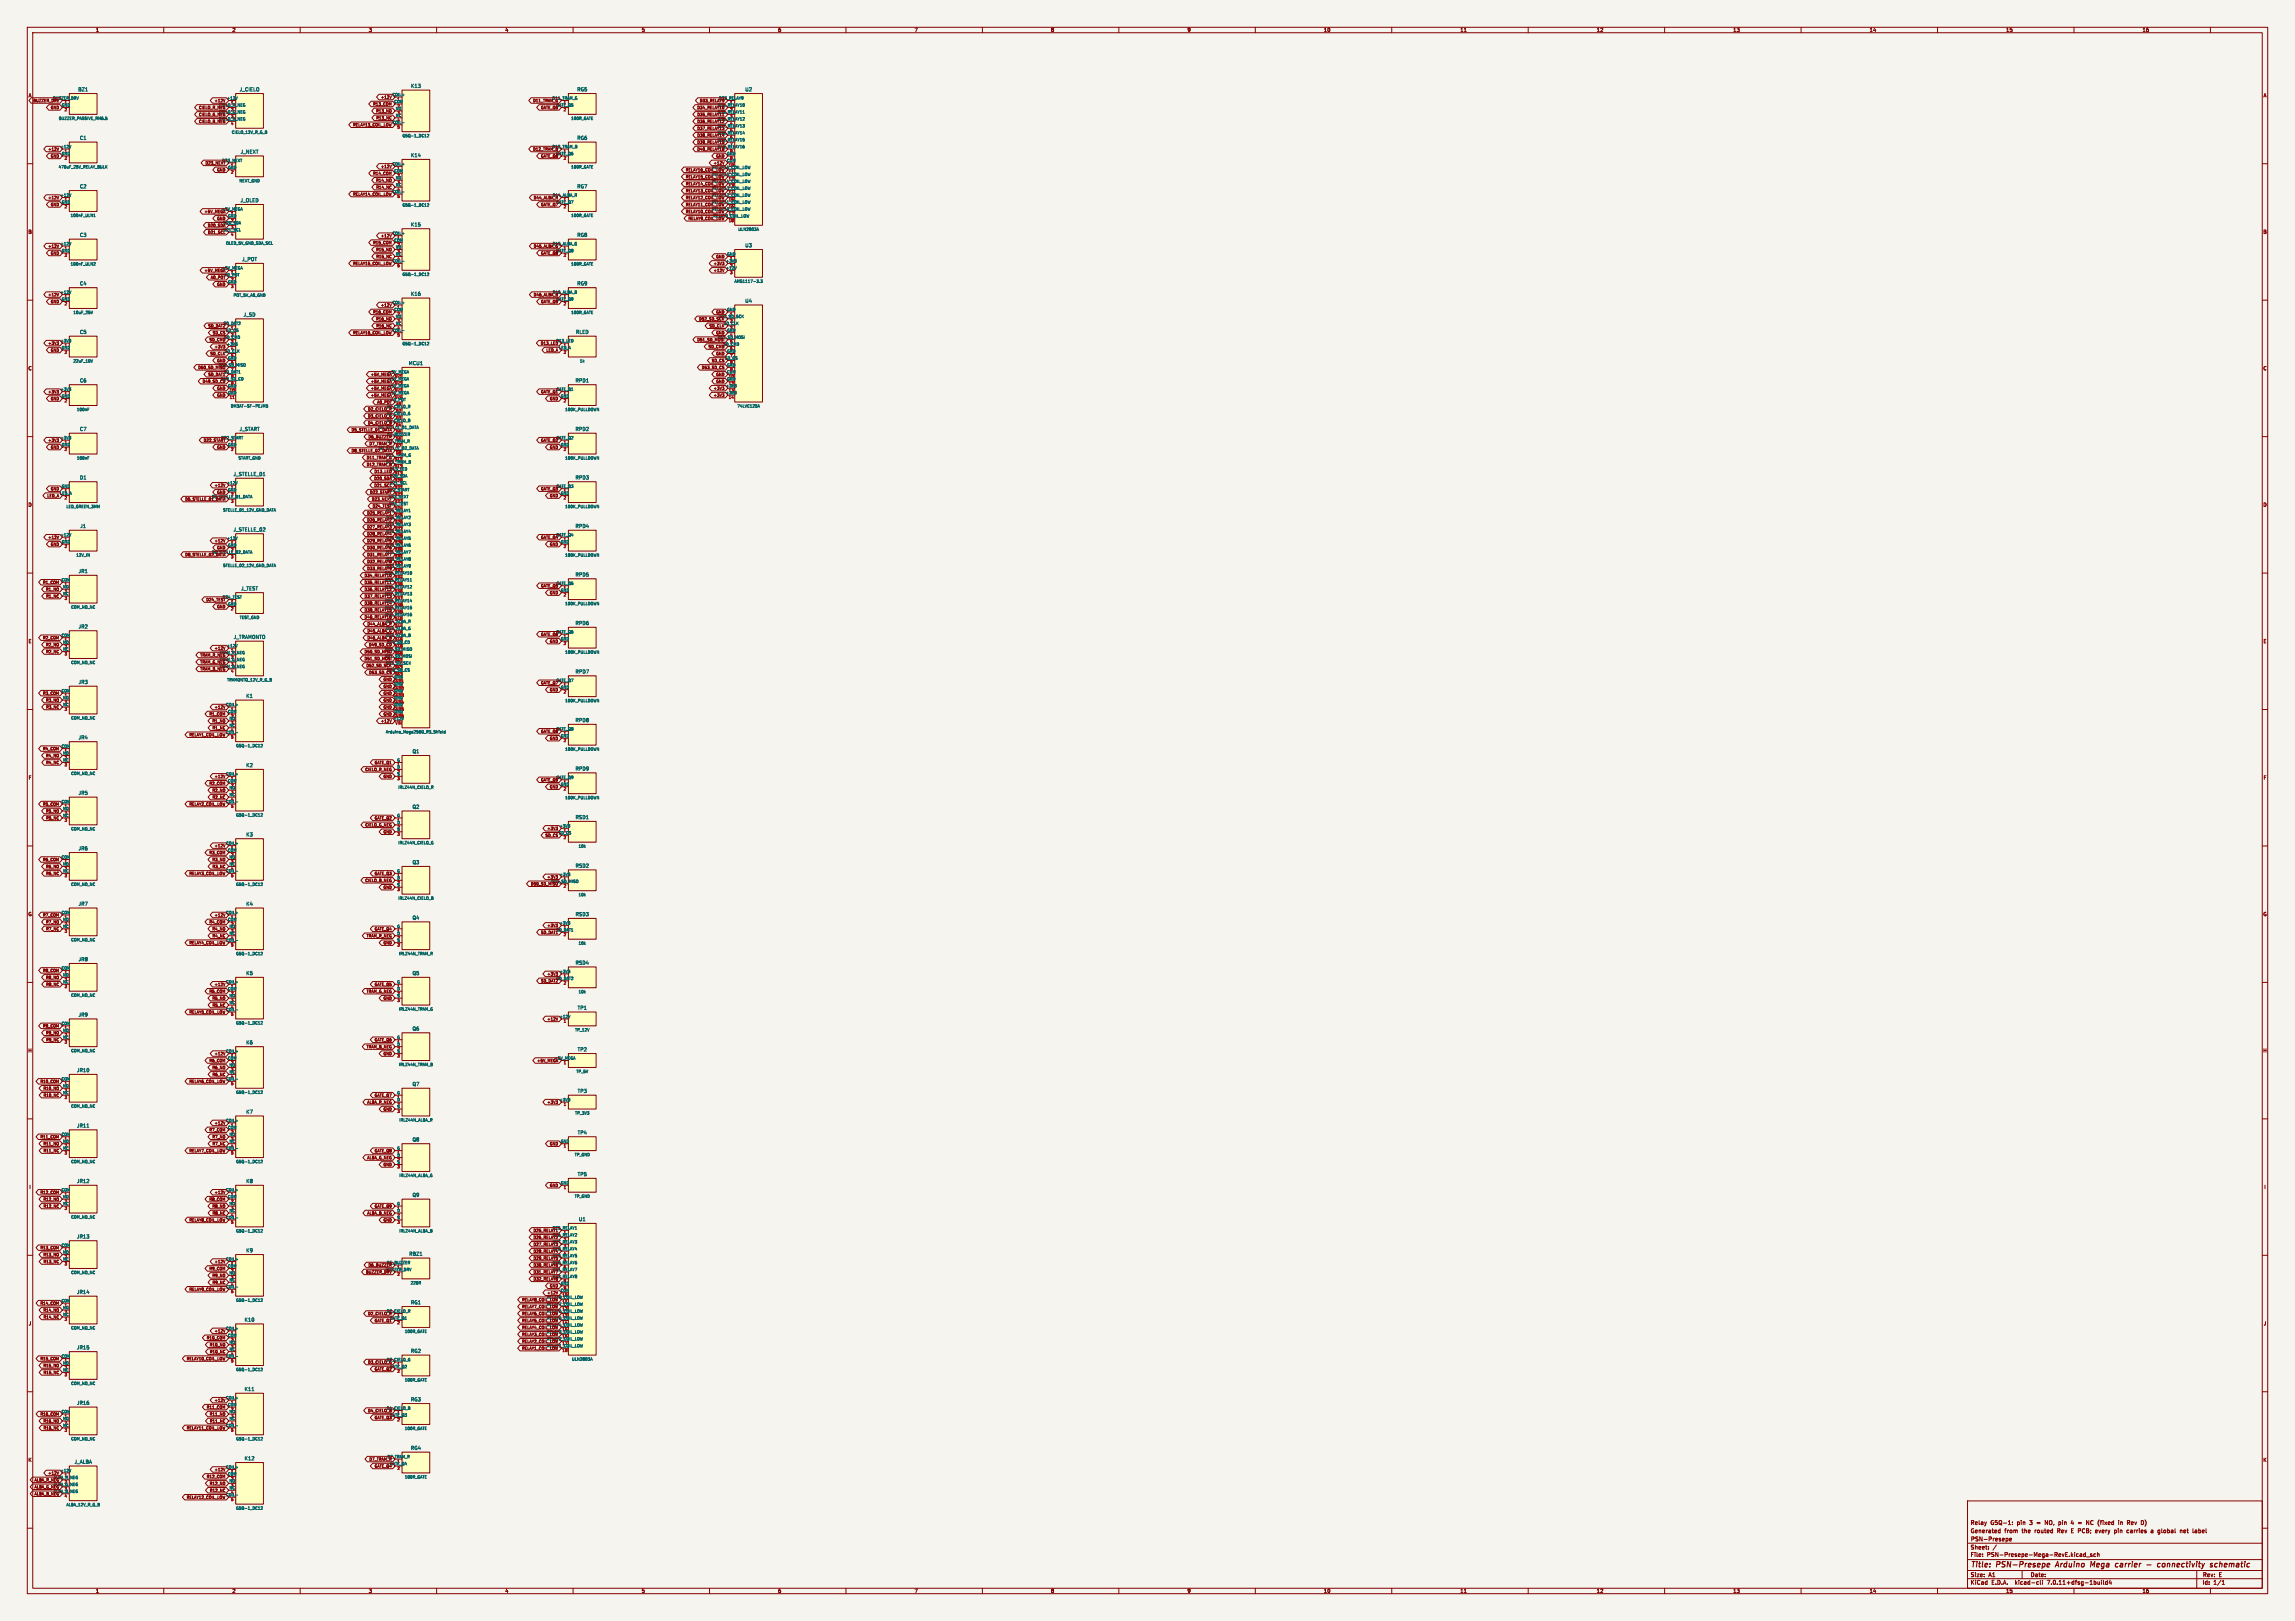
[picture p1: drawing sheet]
<svg xmlns="http://www.w3.org/2000/svg" width="841mm" height="594mm" viewBox="0 0 841 594" stroke-linecap="round" stroke-linejoin="round" font-family="sans-serif">
<defs><g id="words">
<g font-size="2.8" fill="#840000">
<text x="722" y="574.9">Title:</text>
<text x="731.7" y="574.9">PSN-Presepe</text>
<text x="754.3" y="574.9">Arduino</text>
<text x="767.7" y="574.9">Mega</text>
<text x="777.7" y="574.9">carrier</text>
<text x="789.9" y="574.9">-</text>
<text x="794.7" y="574.9">connectivity</text>
<text x="814.8" y="574.9">schematic</text>
</g>
<g font-size="2.1" fill="#840000">
<text x="722" y="562">Generated</text>
<text x="722" y="559">Relay</text>
<text x="729.4" y="559">G5Q-1:</text>
<text x="734.5" y="562">from</text>
<text x="739.2" y="559">pin</text>
<text x="741" y="562">the</text>
<text x="743.9" y="559">3</text>
<text x="745.8" y="562">routed</text>
<text x="746.6" y="559">=</text>
<text x="749.8" y="559">NO, pin</text>
<text x="754.2" y="562">Rev</text>
<text x="759.4" y="562">E PCB;</text>
<text x="759.7" y="559">4</text>
<text x="765.6" y="559">NC (fixed</text>
<text x="768.6" y="562">every</text>
<text x="775.7" y="562">pin</text>
<text x="777.7" y="559">in</text>
<text x="780.4" y="562">carries</text>
<text x="781" y="559">Rev</text>
<text x="786.3" y="559">D)</text>
<text x="789.4" y="562">a</text>
<text x="792.1" y="562">global</text>
<text x="800.4" y="562">net</text>
<text x="805.2" y="562">label</text>
<text x="722" y="568">Sheet:</text>
<text x="722" y="565.2">PSN-Presepe</text>
<text x="722" y="570.7">File:</text>
<text x="728.1" y="570.7">PSN-Presepe-Mega-RevE.kicad_sch</text>
<text x="722" y="580.9">KiCad</text>
<text x="722" y="578.1">Size:</text>
<text x="728.7" y="578.1">A1</text>
<text x="729.7" y="580.9">E.D.A.</text>
<text x="738.6" y="580.9">kicad-cli</text>
<text x="744" y="578.1">Date:</text>
<text x="750.5" y="580.9">7.0.11+dfsg-1build4</text>
<text x="807" y="578.3">Rev:</text>
<text x="807" y="580.9">Id:</text>
<text x="811.1" y="580.9">1/1</text>
<text x="813.4" y="578.3">E</text>
</g>
<g font-size="1.8" fill="#840000">
<text x="35" y="11.9">1</text>
<text x="85" y="11.9">2</text>
<text x="135" y="11.9">3</text>
<text x="185" y="11.9">4</text>
<text x="235" y="11.9">5</text>
<text x="285" y="11.9">6</text>
<text x="335" y="11.9">7</text>
<text x="385" y="11.9">8</text>
<text x="435" y="11.9">9</text>
<text x="485" y="11.9">10</text>
<text x="535" y="11.9">11</text>
<text x="585" y="11.9">12</text>
<text x="635" y="11.9">13</text>
<text x="685" y="11.9">14</text>
<text x="735" y="11.9">15</text>
<text x="785" y="11.9">16</text>
<text x="10.3" y="35.9">A</text>
<text x="829.3" y="35.9">A</text>
<text x="10.3" y="85.9">B</text>
<text x="829.2" y="85.9">B</text>
<text x="10.3" y="135.9">C</text>
<text x="829.2" y="135.9">C</text>
<text x="10.3" y="185.9">D</text>
<text x="829.2" y="185.9">D</text>
<text x="10.3" y="235.9">E</text>
<text x="829.3" y="235.9">E</text>
<text x="10.3" y="285.9">F</text>
<text x="829.3" y="285.9">F</text>
<text x="10.3" y="335.9">G</text>
<text x="829.2" y="335.9">G</text>
<text x="10.2" y="385.9">H</text>
<text x="829.2" y="385.9">H</text>
<text x="10.6" y="435.9">I</text>
<text x="829.6" y="435.9">I</text>
<text x="10.4" y="485.9">J</text>
<text x="829.4" y="485.9">J</text>
<text x="10.3" y="535.9">K</text>
<text x="829.2" y="535.9">K</text>
<text x="35" y="583.9">1</text>
<text x="85" y="583.9">2</text>
<text x="135" y="583.9">3</text>
<text x="185" y="583.9">4</text>
<text x="235" y="583.9">5</text>
<text x="285" y="583.9">6</text>
<text x="335" y="583.9">7</text>
<text x="385" y="583.9">8</text>
<text x="435" y="583.9">9</text>
<text x="485" y="583.9">10</text>
<text x="535" y="583.9">11</text>
<text x="585" y="583.9">12</text>
<text x="635" y="583.9">13</text>
<text x="685" y="583.9">14</text>
<text x="735" y="583.9">15</text>
<text x="785" y="583.9">16</text>
</g>
<g font-size="1.8" fill="#006464">
<text x="28.5" y="33.7">BZ1</text>
<text x="87.7" y="33.7">J_CIELO</text>
<text x="150.5" y="32.4">K13</text>
<text x="211.4" y="33.7">RG5</text>
<text x="272.9" y="33.7">U2</text>
<text x="29.1" y="51.4">C1</text>
<text x="211.4" y="51.4">RG6</text>
<text x="88" y="56.5">J_NEXT</text>
<text x="150.5" y="57.8">K14</text>
<text x="29.1" y="69.2">C2</text>
<text x="211.4" y="69.2">RG7</text>
<text x="88" y="74.3">J_OLED</text>
<text x="150.5" y="83.2">K15</text>
<text x="29.1" y="87">C3</text>
<text x="211.4" y="87">RG8</text>
<text x="88.6" y="95.9">J_POT</text>
<text x="272.9" y="90.8">U3</text>
<text x="29.1" y="104.8">C4</text>
<text x="211.4" y="104.8">RG9</text>
<text x="150.5" y="108.6">K16</text>
<text x="272.9" y="111.1">U4</text>
<text x="89.1" y="116.2">J_SD</text>
<text x="29.1" y="122.6">C5</text>
<text x="210.9" y="122.6">RLED</text>
<text x="149.7" y="134">MCU1</text>
<text x="29.1" y="140.3">C6</text>
<text x="210.7" y="140.3">RPD1</text>
<text x="29.1" y="158.1">C7</text>
<text x="87.6" y="158.1">J_START</text>
<text x="210.7" y="158.1">RPD2</text>
<text x="29.1" y="175.9">D1</text>
<text x="85.4" y="174.6">J_STELLE_01</text>
<text x="210.7" y="175.9">RPD3</text>
<text x="29.3" y="193.7">J1</text>
<text x="85.4" y="194.9">J_STELLE_02</text>
<text x="210.7" y="193.7">RPD4</text>
<text x="28.7" y="210.2">JR1</text>
<text x="210.7" y="211.5">RPD5</text>
<text x="88.2" y="216.5">J_TEST</text>
<text x="28.7" y="230.5">JR2</text>
<text x="210.7" y="229.2">RPD6</text>
<text x="85.5" y="234.3">J_TRAMONTO</text>
<text x="28.7" y="250.8">JR3</text>
<text x="210.7" y="247">RPD7</text>
<text x="90.1" y="255.9">K1</text>
<text x="210.7" y="264.8">RPD8</text>
<text x="28.7" y="271.1">JR4</text>
<text x="90.1" y="281.3">K2</text>
<text x="151" y="276.2">Q1</text>
<text x="210.7" y="282.6">RPD9</text>
<text x="28.7" y="291.5">JR5</text>
<text x="151" y="296.5">Q2</text>
<text x="210.8" y="300.4">RSD1</text>
<text x="28.7" y="311.8">JR6</text>
<text x="90.1" y="306.7">K3</text>
<text x="151" y="316.9">Q3</text>
<text x="210.8" y="318.1">RSD2</text>
<text x="28.7" y="332.1">JR7</text>
<text x="90.1" y="332.1">K4</text>
<text x="210.8" y="335.9">RSD3</text>
<text x="151" y="337.2">Q4</text>
<text x="28.7" y="352.4">JR8</text>
<text x="210.8" y="353.7">RSD4</text>
<text x="90.1" y="357.5">K5</text>
<text x="151" y="357.5">Q5</text>
<text x="211.5" y="370.2">TP1</text>
<text x="28.7" y="372.7">JR9</text>
<text x="151" y="377.8">Q6</text>
<text x="90.1" y="382.9">K6</text>
<text x="211.5" y="385.4">TP2</text>
<text x="28" y="393.1">JR10</text>
<text x="151" y="398.1">Q7</text>
<text x="211.5" y="400.7">TP3</text>
<text x="28" y="413.4">JR11</text>
<text x="90.1" y="408.3">K7</text>
<text x="151" y="418.5">Q8</text>
<text x="211.5" y="415.9">TP4</text>
<text x="211.5" y="431.2">TP5</text>
<text x="28" y="433.7">JR12</text>
<text x="90.1" y="433.7">K8</text>
<text x="151" y="438.8">Q9</text>
<text x="212" y="447.7">U1</text>
<text x="28" y="454">JR13</text>
<text x="90.1" y="459.1">K9</text>
<text x="149.8" y="460.4">RBZ1</text>
<text x="28" y="474.3">JR14</text>
<text x="150.4" y="478.2">RG1</text>
<text x="89.5" y="484.5">K10</text>
<text x="28" y="494.7">JR15</text>
<text x="150.4" y="495.9">RG2</text>
<text x="89.5" y="509.9">K11</text>
<text x="28" y="515">JR16</text>
<text x="150.4" y="513.7">RG3</text>
<text x="150.4" y="531.5">RG4</text>
<text x="27.2" y="536.6">J_ALBA</text>
<text x="89.5" y="535.3">K12</text>
</g>
<g font-size="1.4" fill="#006464">
<text x="143.6" y="35.3">COIL+</text>
<text x="19.3" y="36.6">BUZZER_DRV</text>
<text x="22.5" y="39.1">GND</text>
<text x="23.5" y="38.5">1</text>
<text x="80.1" y="39.1">CIELO_R_NEG</text>
<text x="80.1" y="41.7">CIELO_G_NEG</text>
<text x="83" y="36.6">+12V</text>
<text x="84.5" y="38.5">1</text>
<text x="84.5" y="41.1">2</text>
<text x="144.3" y="37.8">COM</text>
<text x="144.9" y="40.4">NO</text>
<text x="145.4" y="37.3">1</text>
<text x="145.4" y="39.8">2</text>
<text x="202.3" y="36.6">D11_TRAM_G</text>
<text x="203.7" y="39.1">GATE_Q5</text>
<text x="206.4" y="38.5">1</text>
<text x="263.3" y="36.6">D33_RELAY9</text>
<text x="267.4" y="38.5">1</text>
<text x="267.4" y="41.1">2</text>
<text x="21.4" y="44.1">BUZZER_PASSIVE_RM6.5</text>
<text x="80.1" y="44.2">CIELO_B_NEG</text>
<text x="84.5" y="43.6">3</text>
<text x="143.6" y="45.5">COIL-</text>
<text x="144.9" y="42.9">NC</text>
<text x="145.4" y="42.4">3</text>
<text x="145.4" y="44.9">4</text>
<text x="209.2" y="44.1">100R_GATE</text>
<text x="267.4" y="43.6">3</text>
<text x="267.4" y="46.2">4</text>
<text x="84.8" y="49.2">CIELO_12V_R_G_B</text>
<text x="147.3" y="50.5">G5Q-1_DC12</text>
<text x="267.4" y="48.7">5</text>
<text x="267.4" y="51.2">6</text>
<text x="267.4" y="53.8">7</text>
<text x="22" y="54.4">+12V</text>
<text x="22.5" y="56.9">GND</text>
<text x="23.5" y="56.3">1</text>
<text x="81.3" y="59.4">D23_NEXT</text>
<text x="202.3" y="54.4">D12_TRAM_B</text>
<text x="206.4" y="56.3">1</text>
<text x="266.2" y="59.4">COM</text>
<text x="266.3" y="56.9">GND</text>
<text x="267.4" y="56.3">8</text>
<text x="21.4" y="61.9">470uF_25V_RELAY_BULK</text>
<text x="83.4" y="62">GND</text>
<text x="84.5" y="61.4">1</text>
<text x="143.6" y="60.7">COIL+</text>
<text x="144.3" y="63.2">COM</text>
<text x="144.9" y="65.8">NO</text>
<text x="145.4" y="62.7">1</text>
<text x="145.4" y="65.2">2</text>
<text x="209.2" y="61.9">100R_GATE</text>
<text x="260.7" y="62">RELAY16_COIL_LOW</text>
<text x="266.9" y="61.4">10</text>
<text x="266.9" y="63.9">11</text>
<text x="87.6" y="67">NEXT_GND</text>
<text x="143.6" y="70.9">COIL-</text>
<text x="144.9" y="68.3">NC</text>
<text x="145.4" y="67.8">3</text>
<text x="145.4" y="70.3">4</text>
<text x="260.7" y="69.6">RELAY13_COIL_LOW</text>
<text x="266.9" y="66.5">12</text>
<text x="266.9" y="69">13</text>
<text x="266.9" y="71.6">14</text>
<text x="22" y="72.1">+12V</text>
<text x="22.5" y="74.7">GND</text>
<text x="23.5" y="74.1">1</text>
<text x="81.1" y="77.2">+5V_MEGA</text>
<text x="147.3" y="75.9">G5Q-1_DC12</text>
<text x="202.4" y="72.1">D44_ALBA_R</text>
<text x="203.7" y="74.7">GATE_Q7</text>
<text x="206.4" y="74.1">1</text>
<text x="260.7" y="74.7">RELAY11_COIL_LOW</text>
<text x="260.7" y="77.2">RELAY10_COIL_LOW</text>
<text x="266.9" y="74.1">15</text>
<text x="266.9" y="76.6">16</text>
<text x="25.7" y="79.7">100nF_ULN1</text>
<text x="83.4" y="79.8">GND</text>
<text x="84.5" y="79.2">1</text>
<text x="84.5" y="81.7">2</text>
<text x="209.2" y="79.7">100R_GATE</text>
<text x="261.2" y="79.8">RELAY9_COIL_LOW</text>
<text x="266.9" y="79.2">17</text>
<text x="22" y="89.9">+12V</text>
<text x="82.7" y="89.9">OLED_5V_GND_SDA_SCL</text>
<text x="84.5" y="84.3">3</text>
<text x="143.6" y="86.1">COIL+</text>
<text x="144.3" y="88.6">COM</text>
<text x="145.4" y="88.1">1</text>
<text x="270.4" y="84.8">ULN2803A</text>
<text x="22.5" y="92.5">GND</text>
<text x="23.5" y="91.9">1</text>
<text x="144.9" y="91.2">NO</text>
<text x="144.9" y="93.7">NC</text>
<text x="145.4" y="90.6">2</text>
<text x="145.4" y="93.2">3</text>
<text x="145.4" y="95.7">4</text>
<text x="206.4" y="91.9">1</text>
<text x="266.3" y="93.7">GND</text>
<text x="267.4" y="95.7">1</text>
<text x="25.7" y="97.5">100nF_ULN2</text>
<text x="81.1" y="98.8">+5V_MEGA</text>
<text x="82.3" y="101.3">A0_POT</text>
<text x="84.5" y="100.8">1</text>
<text x="143.6" y="96.3">COIL-</text>
<text x="147.3" y="101.3">G5Q-1_DC12</text>
<text x="209.2" y="97.5">100R_GATE</text>
<text x="265.8" y="96.3">+3V3</text>
<text x="265.8" y="98.8">+12V</text>
<text x="267.4" y="98.2">2</text>
<text x="22" y="107.7">+12V</text>
<text x="83.4" y="103.9">GND</text>
<text x="84.5" y="103.3">2</text>
<text x="269" y="103.8">AMS1117-3.3</text>
<text x="22.5" y="110.2">GND</text>
<text x="23.5" y="109.7">1</text>
<text x="85.4" y="108.9">POT_5V_A0_GND</text>
<text x="143.6" y="111.5">COIL+</text>
<text x="145.4" y="113.5">1</text>
<text x="203.7" y="110.2">GATE_Q9</text>
<text x="206.4" y="109.7">1</text>
<text x="26.8" y="115.3">10uF_25V</text>
<text x="144.3" y="114">COM</text>
<text x="144.9" y="116.6">NO</text>
<text x="144.9" y="119.1">NC</text>
<text x="145.4" y="116">2</text>
<text x="145.4" y="118.6">3</text>
<text x="209.2" y="115.3">100R_GATE</text>
<text x="263.2" y="116.6">D52_SD_SCK</text>
<text x="266.3" y="114">GND</text>
<text x="267.4" y="116">1</text>
<text x="267.4" y="118.6">2</text>
<text x="22" y="125.5">+3V3</text>
<text x="82" y="124.2">SD_CMD</text>
<text x="84.5" y="121.1">1</text>
<text x="84.5" y="123.6">2</text>
<text x="143.6" y="121.7">COIL-</text>
<text x="145.4" y="121.1">4</text>
<text x="203.7" y="125.5">D13_LED</text>
<text x="262.8" y="124.2">D51_SD_MOSI</text>
<text x="266.3" y="121.7">GND</text>
<text x="267.4" y="121.1">3</text>
<text x="267.4" y="123.6">4</text>
<text x="22.5" y="128">GND</text>
<text x="23.5" y="127.4">1</text>
<text x="83" y="126.7">+3V3</text>
<text x="83.4" y="131.8">GND</text>
<text x="84.5" y="126.2">3</text>
<text x="84.5" y="128.7">4</text>
<text x="84.5" y="131.3">5</text>
<text x="147.3" y="126.7">G5Q-1_DC12</text>
<text x="204.7" y="128">LED_A</text>
<text x="206.4" y="127.4">1</text>
<text x="266.3" y="129.3">GND</text>
<text x="267.4" y="126.2">5</text>
<text x="267.4" y="128.7">6</text>
<text x="267.4" y="131.3">7</text>
<text x="26.8" y="133">22uF_10V</text>
<text x="84.5" y="133.8">6</text>
<text x="84.5" y="136.3">7</text>
<text x="212.4" y="133">1k</text>
<text x="266.2" y="136.9">COM</text>
<text x="266.3" y="134.4">GND</text>
<text x="267.4" y="133.8">8</text>
<text x="22" y="143.3">+3V3</text>
<text x="83.4" y="142">GND</text>
<text x="84" y="144">10</text>
<text x="84.5" y="138.9">8</text>
<text x="144.5" y="138.9">5V1</text>
<text x="144.5" y="141.4">5V2</text>
<text x="144.5" y="144">5V3</text>
<text x="203.7" y="143.3">GATE_Q1</text>
<text x="265.8" y="142">+3V3</text>
<text x="266.3" y="139.4">GND</text>
<text x="266.9" y="138.9">10</text>
<text x="266.9" y="141.4">12</text>
<text x="266.9" y="144">13</text>
<text x="22.5" y="145.8">GND</text>
<text x="23.5" y="145.2">1</text>
<text x="83.4" y="144.5">GND</text>
<text x="84.4" y="149.5">DM3AT-SF-PEJM5</text>
<text x="141.6" y="149.6">D2_CIELO_R</text>
<text x="144.5" y="146.5">5V4</text>
<text x="145" y="149">A0</text>
<text x="205.4" y="145.8">GND</text>
<text x="206.4" y="145.2">1</text>
<text x="265.8" y="144.5">+3V3</text>
<text x="270" y="149.5">74LVC125A</text>
<text x="28" y="150.8">100nF</text>
<text x="141.6" y="152.1">D3_CIELO_G</text>
<text x="141.6" y="154.7">D4_CIELO_B</text>
<text x="144.9" y="151.6">D2</text>
<text x="144.9" y="154.1">D3</text>
<text x="207" y="150.8">100K_PULLDOWN</text>
<text x="22" y="161">+3V3</text>
<text x="138.5" y="157.2">D5_STELLE_01_DATA</text>
<text x="141.6" y="159.8">D6_BUZZER</text>
<text x="144.9" y="156.7">D4</text>
<text x="144.9" y="159.2">D5</text>
<text x="144.9" y="161.7">D6</text>
<text x="22.5" y="163.6">GND</text>
<text x="23.5" y="163">1</text>
<text x="83.4" y="163.6">GND</text>
<text x="84.5" y="163">1</text>
<text x="138.5" y="164.8">D8_STELLE_02_DATA</text>
<text x="141.3" y="167.4">D11_TRAM_G</text>
<text x="141.8" y="162.3">D7_TRAM_R</text>
<text x="144.9" y="164.3">D7</text>
<text x="205.4" y="163.6">GND</text>
<text x="206.4" y="163">1</text>
<text x="28" y="168.6">100nF</text>
<text x="87.2" y="168.6">START_GND</text>
<text x="141.3" y="169.9">D12_TRAM_B</text>
<text x="144.5" y="169.4">D11</text>
<text x="144.5" y="171.9">D12</text>
<text x="207" y="168.6">100K_PULLDOWN</text>
<text x="22.5" y="178.8">GND</text>
<text x="83" y="177.5">+12V</text>
<text x="84.5" y="179.5">1</text>
<text x="142.7" y="175">D20_SDA</text>
<text x="142.7" y="177.5">D21_SCL</text>
<text x="144.5" y="174.4">D13</text>
<text x="144.5" y="177">D20</text>
<text x="144.5" y="179.5">D21</text>
<text x="203.7" y="178.8">GATE_Q3</text>
<text x="21.8" y="181.4">LED_A</text>
<text x="23.5" y="180.8">1</text>
<text x="77.6" y="182.6">D5_STELLE_01_DATA</text>
<text x="83.4" y="180.1">GND</text>
<text x="84.5" y="182.1">2</text>
<text x="141.9" y="180.1">D22_START</text>
<text x="142.3" y="182.6">D23_NEXT</text>
<text x="142.4" y="185.2">D24_TEST</text>
<text x="144.5" y="182.1">D22</text>
<text x="144.5" y="184.6">D23</text>
<text x="205.4" y="181.4">GND</text>
<text x="206.4" y="180.8">1</text>
<text x="24.2" y="186.4">LED_GREEN_3MM</text>
<text x="81.6" y="187.6">STELLE_01_12V_GND_DATA</text>
<text x="141.4" y="190.2">D26_RELAY2</text>
<text x="144.5" y="187.1">D24</text>
<text x="144.5" y="189.7">D25</text>
<text x="207" y="186.4">100K_PULLDOWN</text>
<text x="22" y="196.6">+12V</text>
<text x="83" y="197.9">+12V</text>
<text x="141.4" y="192.8">D27_RELAY3</text>
<text x="141.4" y="195.3">D28_RELAY4</text>
<text x="141.4" y="197.9">D29_RELAY5</text>
<text x="144.5" y="192.2">D26</text>
<text x="144.5" y="194.8">D27</text>
<text x="144.5" y="197.3">D28</text>
<text x="203.7" y="196.6">GATE_Q4</text>
<text x="22.5" y="199.1">GND</text>
<text x="23.5" y="198.6">1</text>
<text x="77.6" y="202.9">D8_STELLE_02_DATA</text>
<text x="83.4" y="200.4">GND</text>
<text x="84.5" y="199.8">1</text>
<text x="84.5" y="202.4">2</text>
<text x="141.4" y="200.4">D30_RELAY6</text>
<text x="141.4" y="202.9">D31_RELAY7</text>
<text x="144.5" y="199.8">D29</text>
<text x="144.5" y="202.4">D30</text>
<text x="205.4" y="199.1">GND</text>
<text x="206.4" y="198.6">1</text>
<text x="27.8" y="204.2">12V_IN</text>
<text x="81.6" y="208">STELLE_02_12V_GND_DATA</text>
<text x="141.4" y="205.5">D32_RELAY8</text>
<text x="141.4" y="208">D33_RELAY9</text>
<text x="144.5" y="204.9">D31</text>
<text x="144.5" y="207.5">D32</text>
<text x="144.5" y="210">D33</text>
<text x="207" y="204.2">100K_PULLDOWN</text>
<text x="22.4" y="213.1">COM</text>
<text x="23" y="215.6">NO</text>
<text x="23.5" y="215.1">1</text>
<text x="144.5" y="212.5">D34</text>
<text x="144.5" y="215.1">D35</text>
<text x="203.7" y="214.4">GATE_Q5</text>
<text x="23" y="218.2">NC</text>
<text x="23.5" y="217.6">2</text>
<text x="81.4" y="219.5">D24_TEST</text>
<text x="83.4" y="222">GND</text>
<text x="84.5" y="221.4">1</text>
<text x="144.5" y="217.6">D36</text>
<text x="144.5" y="220.2">D37</text>
<text x="205.4" y="216.9">GND</text>
<text x="206.4" y="216.3">1</text>
<text x="207" y="221.9">100K_PULLDOWN</text>
<text x="25.9" y="223.2">COM_NO_NC</text>
<text x="87.7" y="227">TEST_GND</text>
<text x="144.5" y="222.7">D38</text>
<text x="144.5" y="225.2">D39</text>
<text x="144.5" y="227.8">D40</text>
<text x="22.4" y="233.4">COM</text>
<text x="141.4" y="228.3">D44_ALBA_R</text>
<text x="141.4" y="230.9">D45_ALBA_G</text>
<text x="141.4" y="233.4">D46_ALBA_B</text>
<text x="144.5" y="230.3">D44</text>
<text x="144.5" y="232.9">D45</text>
<text x="23" y="236">NO</text>
<text x="23" y="238.5">NC</text>
<text x="23.5" y="235.4">1</text>
<text x="23.5" y="237.9">2</text>
<text x="80.3" y="239.8">TRAM_R_NEG</text>
<text x="83" y="237.2">+12V</text>
<text x="84.5" y="239.2">1</text>
<text x="140.9" y="238.5">D50_SD_MISO</text>
<text x="141.7" y="236">D49_SD_CD</text>
<text x="144.5" y="235.4">D46</text>
<text x="144.5" y="237.9">D49</text>
<text x="205.4" y="234.7">GND</text>
<text x="206.4" y="234.1">1</text>
<text x="207" y="239.7">100K_PULLDOWN</text>
<text x="25.9" y="243.5">COM_NO_NC</text>
<text x="80.3" y="242.3">TRAM_G_NEG</text>
<text x="84.5" y="241.7">2</text>
<text x="84.5" y="244.3">3</text>
<text x="141.3" y="243.6">D52_SD_SCK</text>
<text x="144.5" y="240.5">D50</text>
<text x="144.5" y="243">D51</text>
<text x="144.5" y="245.6">D52</text>
<text x="83.1" y="249.9">TRAMONTO_12V_R_G_B</text>
<text x="144.4" y="251.2">GND</text>
<text x="144.5" y="248.1">D53</text>
<text x="206.4" y="251.9">1</text>
<text x="22.4" y="253.7">COM</text>
<text x="23" y="256.3">NO</text>
<text x="23.5" y="255.7">1</text>
<text x="144.4" y="253.7">GND</text>
<text x="144.4" y="256.3">GND</text>
<text x="205.4" y="252.5">GND</text>
<text x="207" y="257.5">100K_PULLDOWN</text>
<text x="23" y="258.8">NC</text>
<text x="23.5" y="258.3">2</text>
<text x="25.9" y="263.8">COM_NO_NC</text>
<text x="82.7" y="258.8">COIL+</text>
<text x="83.4" y="261.4">COM</text>
<text x="83.9" y="263.9">NO</text>
<text x="84.5" y="260.8">1</text>
<text x="84.5" y="263.3">2</text>
<text x="143.9" y="263.3">GND6</text>
<text x="143.9" y="263.9">+12V</text>
<text x="144.4" y="258.8">GND</text>
<text x="144.4" y="261.4">GND</text>
<text x="82.7" y="269">COIL-</text>
<text x="83.9" y="266.4">NC</text>
<text x="84.5" y="265.9">3</text>
<text x="84.5" y="268.4">4</text>
<text x="141.2" y="268.9">Arduino_Mega2560_R3_Shield</text>
<text x="203.7" y="267.7">GATE_Q8</text>
<text x="206.4" y="269.7">1</text>
<text x="22.4" y="274.1">COM</text>
<text x="86.4" y="274">G5Q-1_DC12</text>
<text x="205.4" y="270.3">GND</text>
<text x="207" y="275.3">100K_PULLDOWN</text>
<text x="23" y="276.6">NO</text>
<text x="23" y="279.1">NC</text>
<text x="23.5" y="276">1</text>
<text x="23.5" y="278.6">2</text>
<text x="145.4" y="279.1">G</text>
<text x="145.4" y="281.1">1</text>
<text x="25.9" y="284.2">COM_NO_NC</text>
<text x="82.7" y="284.2">COIL+</text>
<text x="83.4" y="286.8">COM</text>
<text x="84.5" y="286.2">1</text>
<text x="145.4" y="283.7">2</text>
<text x="203.7" y="285.5">GATE_Q9</text>
<text x="206.4" y="287.5">1</text>
<text x="83.9" y="289.3">NO</text>
<text x="83.9" y="291.8">NC</text>
<text x="84.5" y="288.7">2</text>
<text x="84.5" y="291.3">3</text>
<text x="84.5" y="293.8">4</text>
<text x="145.8" y="289.2">IRLZ44N_CIELO_R</text>
<text x="205.4" y="288">GND</text>
<text x="207" y="293.1">100K_PULLDOWN</text>
<text x="22.4" y="294.4">COM</text>
<text x="23" y="296.9">NO</text>
<text x="23" y="299.5">NC</text>
<text x="23.5" y="296.4">1</text>
<text x="23.5" y="298.9">2</text>
<text x="82.7" y="294.4">COIL-</text>
<text x="86.4" y="299.4">G5Q-1_DC12</text>
<text x="145.4" y="299.5">G</text>
<text x="25.9" y="304.5">COM_NO_NC</text>
<text x="145.4" y="301.4">1</text>
<text x="145.4" y="304">2</text>
<text x="204.5" y="305.8">SD_CS</text>
<text x="204.9" y="303.3">+3V3</text>
<text x="206.4" y="305.2">1</text>
<text x="82.7" y="309.6">COIL+</text>
<text x="84.5" y="311.6">1</text>
<text x="145.8" y="309.6">IRLZ44N_CIELO_G</text>
<text x="211.9" y="310.8">10k</text>
<text x="22.4" y="314.7">COM</text>
<text x="23" y="317.2">NO</text>
<text x="23.5" y="316.7">1</text>
<text x="83.4" y="312.2">COM</text>
<text x="83.9" y="314.7">NO</text>
<text x="83.9" y="317.2">NC</text>
<text x="84.5" y="314.1">2</text>
<text x="84.5" y="316.7">3</text>
<text x="23" y="319.8">NC</text>
<text x="23.5" y="319.2">2</text>
<text x="82.7" y="319.8">COIL-</text>
<text x="84.5" y="319.2">4</text>
<text x="145.4" y="319.8">G</text>
<text x="145.4" y="321.8">1</text>
<text x="201.9" y="323.6">D50_SD_MISO</text>
<text x="204.9" y="321.1">+3V3</text>
<text x="206.4" y="323">1</text>
<text x="25.9" y="324.8">COM_NO_NC</text>
<text x="86.4" y="324.8">G5Q-1_DC12</text>
<text x="145.4" y="324.3">2</text>
<text x="145.8" y="329.9">IRLZ44N_CIELO_B</text>
<text x="211.9" y="328.6">10k</text>
<text x="22.4" y="335">COM</text>
<text x="82.7" y="335">COIL+</text>
<text x="23" y="337.6">NO</text>
<text x="23" y="340.1">NC</text>
<text x="23.5" y="337">1</text>
<text x="23.5" y="339.5">2</text>
<text x="83.4" y="337.6">COM</text>
<text x="83.9" y="340.1">NO</text>
<text x="84.5" y="337">1</text>
<text x="84.5" y="339.5">2</text>
<text x="145.4" y="340.1">G</text>
<text x="203.7" y="341.4">SD_DAT1</text>
<text x="204.9" y="338.8">+3V3</text>
<text x="206.4" y="340.8">1</text>
<text x="25.9" y="345.1">COM_NO_NC</text>
<text x="82.7" y="345.2">COIL-</text>
<text x="83.9" y="342.6">NC</text>
<text x="84.5" y="342.1">3</text>
<text x="84.5" y="344.6">4</text>
<text x="145.4" y="342.1">1</text>
<text x="145.4" y="344.6">2</text>
<text x="211.9" y="346.4">10k</text>
<text x="86.4" y="350.2">G5Q-1_DC12</text>
<text x="146" y="350.2">IRLZ44N_TRAM_R</text>
<text x="22.4" y="355.3">COM</text>
<text x="23" y="357.9">NO</text>
<text x="23.5" y="357.3">1</text>
<text x="23.5" y="359.9">2</text>
<text x="203.7" y="359.2">SD_DAT2</text>
<text x="204.9" y="356.6">+3V3</text>
<text x="206.4" y="358.6">1</text>
<text x="23" y="360.4">NC</text>
<text x="25.9" y="365.4">COM_NO_NC</text>
<text x="82.7" y="360.4">COIL+</text>
<text x="83.4" y="363">COM</text>
<text x="83.9" y="365.5">NO</text>
<text x="84.5" y="362.4">1</text>
<text x="84.5" y="364.9">2</text>
<text x="145.4" y="360.4">G</text>
<text x="145.4" y="362.4">1</text>
<text x="145.4" y="364.9">2</text>
<text x="211.9" y="364.2">10k</text>
<text x="82.7" y="370.6">COIL-</text>
<text x="83.9" y="368">NC</text>
<text x="84.5" y="367.5">3</text>
<text x="84.5" y="370">4</text>
<text x="146" y="370.5">IRLZ44N_TRAM_G</text>
<text x="22.4" y="375.7">COM</text>
<text x="23.5" y="377.6">1</text>
<text x="86.4" y="375.6">G5Q-1_DC12</text>
<text x="204.9" y="373.1">+12V</text>
<text x="23" y="378.2">NO</text>
<text x="23" y="380.7">NC</text>
<text x="23.5" y="380.2">2</text>
<text x="145.4" y="380.7">G</text>
<text x="145.4" y="382.7">1</text>
<text x="210.6" y="378.1">TP_12V</text>
<text x="25.9" y="385.8">COM_NO_NC</text>
<text x="82.7" y="385.8">COIL+</text>
<text x="83.4" y="388.4">COM</text>
<text x="84.5" y="387.8">1</text>
<text x="145.4" y="385.3">2</text>
<text x="203" y="388.4">+5V_MEGA</text>
<text x="22.4" y="396">COM</text>
<text x="82.7" y="396">COIL-</text>
<text x="83.9" y="390.9">NO</text>
<text x="83.9" y="393.4">NC</text>
<text x="84.5" y="390.3">2</text>
<text x="84.5" y="392.9">3</text>
<text x="84.5" y="395.4">4</text>
<text x="146" y="390.8">IRLZ44N_TRAM_B</text>
<text x="211.1" y="393.4">TP_5V</text>
<text x="23" y="398.5">NO</text>
<text x="23" y="401.1">NC</text>
<text x="23.5" y="398">1</text>
<text x="23.5" y="400.5">2</text>
<text x="86.4" y="401">G5Q-1_DC12</text>
<text x="145.4" y="401.1">G</text>
<text x="25.9" y="406.1">COM_NO_NC</text>
<text x="145.4" y="403">1</text>
<text x="145.4" y="405.6">2</text>
<text x="204.9" y="403.6">+3V3</text>
<text x="82.7" y="411.2">COIL+</text>
<text x="83.4" y="413.8">COM</text>
<text x="84.5" y="413.2">1</text>
<text x="146.2" y="411.2">IRLZ44N_ALBA_R</text>
<text x="210.6" y="408.6">TP_3V3</text>
<text x="22.4" y="416.3">COM</text>
<text x="23" y="418.8">NO</text>
<text x="23.5" y="418.3">1</text>
<text x="83.9" y="416.3">NO</text>
<text x="83.9" y="418.8">NC</text>
<text x="84.5" y="415.7">2</text>
<text x="84.5" y="418.3">3</text>
<text x="205.4" y="418.8">GND</text>
<text x="23" y="421.4">NC</text>
<text x="23.5" y="420.8">2</text>
<text x="82.7" y="421.4">COIL-</text>
<text x="84.5" y="420.8">4</text>
<text x="145.4" y="421.4">G</text>
<text x="145.4" y="423.4">1</text>
<text x="145.4" y="425.9">2</text>
<text x="210.4" y="423.9">TP_GND</text>
<text x="25.9" y="426.4">COM_NO_NC</text>
<text x="86.4" y="426.4">G5Q-1_DC12</text>
<text x="146.2" y="431.5">IRLZ44N_ALBA_G</text>
<text x="22.4" y="436.6">COM</text>
<text x="82.7" y="436.6">COIL+</text>
<text x="205.4" y="434.1">GND</text>
<text x="23" y="439.2">NO</text>
<text x="23" y="441.7">NC</text>
<text x="23.5" y="438.6">1</text>
<text x="23.5" y="441.1">2</text>
<text x="83.4" y="439.2">COM</text>
<text x="83.9" y="441.7">NO</text>
<text x="84.5" y="438.6">1</text>
<text x="84.5" y="441.1">2</text>
<text x="84.5" y="443.7">3</text>
<text x="145.4" y="441.7">G</text>
<text x="145.4" y="443.7">1</text>
<text x="210.4" y="439.1">TP_GND</text>
<text x="25.9" y="446.7">COM_NO_NC</text>
<text x="82.7" y="446.8">COIL-</text>
<text x="83.9" y="444.2">NC</text>
<text x="84.5" y="446.2">4</text>
<text x="145.4" y="446.2">2</text>
<text x="86.4" y="451.8">G5Q-1_DC12</text>
<text x="146.2" y="451.8">IRLZ44N_ALBA_B</text>
<text x="202.4" y="450.6">D25_RELAY1</text>
<text x="202.4" y="453.1">D26_RELAY2</text>
<text x="206.4" y="452.6">1</text>
<text x="206.4" y="455.1">2</text>
<text x="22.4" y="456.9">COM</text>
<text x="23" y="459.5">NO</text>
<text x="23.5" y="458.9">1</text>
<text x="23.5" y="461.5">2</text>
<text x="202.4" y="458.2">D28_RELAY4</text>
<text x="202.4" y="460.8">D29_RELAY5</text>
<text x="206.4" y="457.6">3</text>
<text x="206.4" y="460.2">4</text>
<text x="23" y="462">NC</text>
<text x="25.9" y="467">COM_NO_NC</text>
<text x="82.7" y="462">COIL+</text>
<text x="83.4" y="464.6">COM</text>
<text x="83.9" y="467.1">NO</text>
<text x="84.5" y="464">1</text>
<text x="84.5" y="466.5">2</text>
<text x="141.2" y="465.8">BUZZER_DRV</text>
<text x="141.6" y="463.3">D6_BUZZER</text>
<text x="145.4" y="465.3">1</text>
<text x="202.4" y="463.3">D30_RELAY6</text>
<text x="202.4" y="465.8">D31_RELAY7</text>
<text x="206.4" y="462.7">5</text>
<text x="206.4" y="465.3">6</text>
<text x="206.4" y="467.8">7</text>
<text x="82.7" y="472.2">COIL-</text>
<text x="83.9" y="469.6">NC</text>
<text x="84.5" y="469.1">3</text>
<text x="84.5" y="471.6">4</text>
<text x="150.3" y="470.9">220R</text>
<text x="202.4" y="468.4">D32_RELAY8</text>
<text x="205.3" y="473.5">COM</text>
<text x="205.4" y="470.9">GND</text>
<text x="206.4" y="470.3">8</text>
<text x="22.4" y="477.3">COM</text>
<text x="23" y="479.8">NO</text>
<text x="23.5" y="479.2">1</text>
<text x="86.4" y="477.2">G5Q-1_DC12</text>
<text x="200.3" y="476">RELAY8_COIL_LOW</text>
<text x="200.3" y="478.5">RELAY7_COIL_LOW</text>
<text x="205.9" y="475.4">10</text>
<text x="205.9" y="478">11</text>
<text x="23" y="482.3">NC</text>
<text x="23.5" y="481.8">2</text>
<text x="141.6" y="481.1">D2_CIELO_R</text>
<text x="145.4" y="483">1</text>
<text x="200.3" y="481.1">RELAY6_COIL_LOW</text>
<text x="205.9" y="480.5">12</text>
<text x="205.9" y="483">13</text>
<text x="205.9" y="485.6">14</text>
<text x="25.9" y="487.4">COM_NO_NC</text>
<text x="82.7" y="487.4">COIL+</text>
<text x="83.4" y="490">COM</text>
<text x="84.5" y="489.4">1</text>
<text x="84.5" y="491.9">2</text>
<text x="148.2" y="488.6">100R_GATE</text>
<text x="200.3" y="486.2">RELAY4_COIL_LOW</text>
<text x="200.3" y="488.7">RELAY3_COIL_LOW</text>
<text x="205.9" y="488.1">15</text>
<text x="205.9" y="490.7">16</text>
<text x="22.4" y="497.6">COM</text>
<text x="82.7" y="497.6">COIL-</text>
<text x="83.9" y="492.5">NO</text>
<text x="83.9" y="495">NC</text>
<text x="84.5" y="494.5">3</text>
<text x="84.5" y="497">4</text>
<text x="200.3" y="493.8">RELAY1_COIL_LOW</text>
<text x="205.9" y="493.2">17</text>
<text x="23" y="500.1">NO</text>
<text x="23" y="502.7">NC</text>
<text x="23.5" y="499.6">1</text>
<text x="23.5" y="502.1">2</text>
<text x="86.4" y="502.6">G5Q-1_DC12</text>
<text x="141.6" y="498.9">D3_CIELO_G</text>
<text x="142.8" y="501.4">GATE_Q2</text>
<text x="145.4" y="500.8">1</text>
<text x="209.4" y="498.8">ULN2803A</text>
<text x="25.9" y="507.7">COM_NO_NC</text>
<text x="148.2" y="506.4">100R_GATE</text>
<text x="82.7" y="512.8">COIL+</text>
<text x="83.4" y="515.4">COM</text>
<text x="84.5" y="514.8">1</text>
<text x="22.4" y="517.9">COM</text>
<text x="23" y="520.4">NO</text>
<text x="23.5" y="519.9">1</text>
<text x="83.9" y="517.9">NO</text>
<text x="83.9" y="520.4">NC</text>
<text x="84.5" y="517.3">2</text>
<text x="84.5" y="519.9">3</text>
<text x="145.4" y="518.6">1</text>
<text x="23" y="523">NC</text>
<text x="23.5" y="522.4">2</text>
<text x="82.7" y="523">COIL-</text>
<text x="84.5" y="522.4">4</text>
<text x="148.2" y="524.2">100R_GATE</text>
<text x="25.9" y="528">COM_NO_NC</text>
<text x="86.4" y="528">G5Q-1_DC12</text>
<text x="22" y="539.5">+12V</text>
<text x="82.7" y="538.2">COIL+</text>
<text x="141.8" y="534.4">D7_TRAM_R</text>
<text x="142.8" y="537">GATE_Q4</text>
<text x="145.4" y="536.4">1</text>
<text x="19.5" y="542">ALBA_R_NEG</text>
<text x="19.5" y="544.6">ALBA_G_NEG</text>
<text x="23.5" y="541.5">1</text>
<text x="23.5" y="544">2</text>
<text x="83.4" y="540.8">COM</text>
<text x="83.9" y="543.3">NO</text>
<text x="83.9" y="545.8">NC</text>
<text x="84.5" y="540.2">1</text>
<text x="84.5" y="542.7">2</text>
<text x="84.5" y="545.3">3</text>
<text x="148.2" y="542">100R_GATE</text>
<text x="19.5" y="547.1">ALBA_B_NEG</text>
<text x="23.5" y="546.5">3</text>
<text x="82.7" y="548.4">COIL-</text>
<text x="84.5" y="547.8">4</text>
<text x="24.2" y="552.1">ALBA_12V_R_G_B</text>
<text x="86.4" y="553.4">G5Q-1_DC12</text>
</g>
<g font-size="1.4" fill="#840000">
<text x="12" y="37.6">BUZZER_DRV</text>
<text x="18.4" y="40.2">GND</text>
<text x="72.7" y="40.2">CIELO_R_NEG</text>
<text x="78.4" y="37.6">+12V</text>
<text x="136.5" y="38.9">R13_COM</text>
<text x="137.6" y="41.4">R13_NO</text>
<text x="139.4" y="36.4">+12V</text>
<text x="195.2" y="37.6">D11_TRAM_G</text>
<text x="198.1" y="40.2">GATE_Q5</text>
<text x="255.3" y="40.2">D34_RELAY10</text>
<text x="256.3" y="37.6">D33_RELAY9</text>
<text x="262.8" y="39.1">D34_RELAY10</text>
<text x="262.8" y="41.7">D35_RELAY11</text>
<text x="72.7" y="45.2">CIELO_B_NEG</text>
<text x="72.7" y="42.7">CIELO_G_NEG</text>
<text x="129.2" y="46.5">RELAY13_COIL_LOW</text>
<text x="137.7" y="44">R13_NC</text>
<text x="255.3" y="47.8">D37_RELAY13</text>
<text x="255.3" y="45.2">D36_RELAY12</text>
<text x="255.3" y="42.7">D35_RELAY11</text>
<text x="262.8" y="44.2">D36_RELAY12</text>
<text x="262.8" y="46.7">D37_RELAY13</text>
<text x="255.3" y="52.9">D39_RELAY15</text>
<text x="255.3" y="50.3">D38_RELAY14</text>
<text x="262.8" y="49.3">D38_RELAY14</text>
<text x="262.8" y="51.8">D39_RELAY15</text>
<text x="17.5" y="55.4">+12V</text>
<text x="18.4" y="57.9">GND</text>
<text x="195.2" y="55.4">D12_TRAM_B</text>
<text x="198.1" y="57.9">GATE_Q6</text>
<text x="203.7" y="56.9">GATE_Q6</text>
<text x="255.3" y="55.4">D40_RELAY16</text>
<text x="262.3" y="57.9">GND</text>
<text x="262.8" y="54.4">D40_RELAY16</text>
<text x="75.1" y="60.5">D23_NEXT</text>
<text x="79.4" y="63">GND</text>
<text x="136.5" y="64.3">R14_COM</text>
<text x="139.4" y="61.8">+12V</text>
<text x="251.1" y="65.6">RELAY15_COIL_LOW</text>
<text x="251.1" y="63">RELAY16_COIL_LOW</text>
<text x="260.7" y="64.5">RELAY15_COIL_LOW</text>
<text x="261.3" y="60.5">+12V</text>
<text x="129.2" y="71.9">RELAY14_COIL_LOW</text>
<text x="137.6" y="66.8">R14_NO</text>
<text x="137.7" y="69.4">R14_NC</text>
<text x="251.1" y="70.6">RELAY13_COIL_LOW</text>
<text x="251.1" y="68.1">RELAY14_COIL_LOW</text>
<text x="260.7" y="67.1">RELAY14_COIL_LOW</text>
<text x="17.5" y="73.2">+12V</text>
<text x="18.4" y="75.7">GND</text>
<text x="195.4" y="73.2">D44_ALBA_R</text>
<text x="198.1" y="75.7">GATE_Q7</text>
<text x="251.1" y="75.7">RELAY11_COIL_LOW</text>
<text x="251.1" y="73.2">RELAY12_COIL_LOW</text>
<text x="260.7" y="72.1">RELAY12_COIL_LOW</text>
<text x="74.7" y="78.3">+5V_MEGA</text>
<text x="76" y="83.3">D20_SDA</text>
<text x="79.4" y="80.8">GND</text>
<text x="81.7" y="82.3">D20_SDA</text>
<text x="251.1" y="78.3">RELAY10_COIL_LOW</text>
<text x="252.1" y="80.8">RELAY9_COIL_LOW</text>
<text x="76" y="85.9">D21_SCL</text>
<text x="81.7" y="84.8">D21_SCL</text>
<text x="136.5" y="89.7">R15_COM</text>
<text x="139.4" y="87.2">+12V</text>
<text x="202.4" y="89.9">D45_ALBA_G</text>
<text x="17.5" y="91">+12V</text>
<text x="18.4" y="93.5">GND</text>
<text x="137.6" y="92.2">R15_NO</text>
<text x="137.7" y="94.8">R15_NC</text>
<text x="195.4" y="91">D45_ALBA_G</text>
<text x="198.1" y="93.5">GATE_Q8</text>
<text x="203.7" y="92.5">GATE_Q8</text>
<text x="262.3" y="94.8">GND</text>
<text x="74.7" y="99.9">+5V_MEGA</text>
<text x="129.2" y="97.3">RELAY15_COIL_LOW</text>
<text x="261.3" y="97.3">+3V3</text>
<text x="261.3" y="99.9">+12V</text>
<text x="77.1" y="102.4">A0_POT</text>
<text x="79.4" y="104.9">GND</text>
<text x="202.4" y="107.7">D46_ALBA_B</text>
<text x="17.5" y="108.7">+12V</text>
<text x="18.4" y="111.3">GND</text>
<text x="139.4" y="112.6">+12V</text>
<text x="195.4" y="108.7">D46_ALBA_B</text>
<text x="198.1" y="111.3">GATE_Q9</text>
<text x="81.8" y="119.1">SD_DAT2</text>
<text x="136.5" y="115.1">R16_COM</text>
<text x="137.6" y="117.6">R16_NO</text>
<text x="256" y="117.6">D52_SD_SCK</text>
<text x="262.3" y="115.1">GND</text>
<text x="265.1" y="119.1">SD_CLK</text>
<text x="76.2" y="120.2">SD_DAT2</text>
<text x="76.6" y="125.3">SD_CMD</text>
<text x="77.8" y="122.7">SD_CS</text>
<text x="82.6" y="121.7">SD_CS</text>
<text x="129.2" y="122.7">RELAY16_COIL_LOW</text>
<text x="137.7" y="120.2">R16_NC</text>
<text x="255.3" y="125.3">D51_SD_MOSI</text>
<text x="259.8" y="120.2">SD_CLK</text>
<text x="262.3" y="122.7">GND</text>
<text x="17.5" y="126.5">+3V3</text>
<text x="18.4" y="129.1">GND</text>
<text x="76.9" y="130.3">SD_CLK</text>
<text x="78.4" y="127.8">+3V3</text>
<text x="82.2" y="129.3">SD_CLK</text>
<text x="198" y="126.5">D13_LED</text>
<text x="200" y="129.1">LED_A</text>
<text x="259.5" y="127.8">SD_CMD</text>
<text x="262.3" y="130.3">GND</text>
<text x="264.9" y="126.7">SD_CMD</text>
<text x="265.5" y="131.8">SD_CS</text>
<text x="72.4" y="135.4">D50_SD_MISO</text>
<text x="76.2" y="138">SD_DAT1</text>
<text x="79.4" y="132.9">GND</text>
<text x="80" y="134.4">D50_SD_MISO</text>
<text x="81.8" y="136.9">SD_DAT1</text>
<text x="135.7" y="138">+5V_MEGA</text>
<text x="142.1" y="136.9">+5V_MEGA</text>
<text x="257" y="135.4">D53_SD_CS</text>
<text x="260.7" y="132.9">SD_CS</text>
<text x="262.3" y="138">GND</text>
<text x="74.1" y="140.5">D49_SD_CD</text>
<text x="79.4" y="143">GND</text>
<text x="80.8" y="139.4">D49_SD_CD</text>
<text x="135.7" y="143">+5V_MEGA</text>
<text x="135.7" y="140.5">+5V_MEGA</text>
<text x="142.1" y="139.4">+5V_MEGA</text>
<text x="142.1" y="142">+5V_MEGA</text>
<text x="261.3" y="143">+3V3</text>
<text x="262.3" y="140.5">GND</text>
<text x="17.5" y="144.3">+3V3</text>
<text x="18.4" y="146.8">GND</text>
<text x="79.4" y="145.6">GND</text>
<text x="135.7" y="145.6">+5V_MEGA</text>
<text x="138" y="148.1">A0_POT</text>
<text x="142.1" y="144.5">+5V_MEGA</text>
<text x="143.2" y="147.1">A0_POT</text>
<text x="198.1" y="144.3">GATE_Q1</text>
<text x="201.3" y="146.8">GND</text>
<text x="261.3" y="145.6">+3V3</text>
<text x="134.7" y="153.2">D3_CIELO_G</text>
<text x="134.7" y="150.7">D2_CIELO_R</text>
<text x="134.7" y="155.7">D4_CIELO_B</text>
<text x="81" y="161">D22_START</text>
<text x="128.6" y="158.3">D5_STELLE_01_DATA</text>
<text x="134.8" y="160.8">D6_BUZZER</text>
<text x="203.7" y="161">GATE_Q2</text>
<text x="17.5" y="162.1">+3V3</text>
<text x="18.4" y="164.6">GND</text>
<text x="74.4" y="162.1">D22_START</text>
<text x="79.4" y="164.6">GND</text>
<text x="128.6" y="165.9">D8_STELLE_02_DATA</text>
<text x="135.2" y="163.4">D7_TRAM_R</text>
<text x="198.1" y="162.1">GATE_Q2</text>
<text x="201.3" y="164.6">GND</text>
<text x="134.2" y="168.4">D11_TRAM_G</text>
<text x="134.2" y="171">D12_TRAM_B</text>
<text x="137" y="173.5">D13_LED</text>
<text x="142.7" y="172.5">D13_LED</text>
<text x="18.4" y="179.9">GND</text>
<text x="78.4" y="178.6">+12V</text>
<text x="136.9" y="176.1">D20_SDA</text>
<text x="137" y="178.6">D21_SCL</text>
<text x="198.1" y="179.9">GATE_Q3</text>
<text x="17.1" y="182.4">LED_A</text>
<text x="67.7" y="183.7">D5_STELLE_01_DATA</text>
<text x="79.4" y="181.1">GND</text>
<text x="135.4" y="181.1">D22_START</text>
<text x="136.1" y="183.7">D23_NEXT</text>
<text x="201.3" y="182.4">GND</text>
<text x="134.4" y="191.3">D26_RELAY2</text>
<text x="134.4" y="188.8">D25_RELAY1</text>
<text x="136.3" y="186.2">D24_TEST</text>
<text x="141.4" y="187.7">D25_RELAY1</text>
<text x="17.5" y="197.6">+12V</text>
<text x="134.4" y="196.4">D28_RELAY4</text>
<text x="134.4" y="193.8">D27_RELAY3</text>
<text x="198.1" y="197.6">GATE_Q4</text>
<text x="18.4" y="200.2">GND</text>
<text x="67.7" y="204">D8_STELLE_02_DATA</text>
<text x="78.4" y="198.9">+12V</text>
<text x="79.4" y="201.5">GND</text>
<text x="134.4" y="204">D31_RELAY7</text>
<text x="134.4" y="201.5">D30_RELAY6</text>
<text x="134.4" y="198.9">D29_RELAY5</text>
<text x="201.3" y="200.2">GND</text>
<text x="134.4" y="209.1">D33_RELAY9</text>
<text x="134.4" y="206.5">D32_RELAY8</text>
<text x="15.6" y="214.2">R1_COM</text>
<text x="133.4" y="214.2">D35_RELAY11</text>
<text x="133.4" y="211.6">D34_RELAY10</text>
<text x="140.9" y="210.6">D34_RELAY10</text>
<text x="140.9" y="213.1">D35_RELAY11</text>
<text x="140.9" y="215.6">D36_RELAY12</text>
<text x="198.1" y="215.4">GATE_Q5</text>
<text x="16.7" y="216.7">R1_NO</text>
<text x="16.7" y="219.2">R1_NC</text>
<text x="75.4" y="220.5">D24_TEST</text>
<text x="133.4" y="221.8">D38_RELAY14</text>
<text x="133.4" y="219.2">D37_RELAY13</text>
<text x="133.4" y="216.7">D36_RELAY12</text>
<text x="140.9" y="218.2">D37_RELAY13</text>
<text x="140.9" y="220.7">D38_RELAY14</text>
<text x="201.3" y="218">GND</text>
<text x="79.4" y="223">GND</text>
<text x="133.4" y="224.3">D39_RELAY15</text>
<text x="133.4" y="226.9">D40_RELAY16</text>
<text x="140.9" y="223.3">D39_RELAY15</text>
<text x="140.9" y="225.8">D40_RELAY16</text>
<text x="134.4" y="231.9">D45_ALBA_G</text>
<text x="134.4" y="229.4">D44_ALBA_R</text>
<text x="198.1" y="233.2">GATE_Q6</text>
<text x="203.7" y="232.2">GATE_Q6</text>
<text x="15.6" y="234.5">R2_COM</text>
<text x="16.7" y="237">R2_NO</text>
<text x="16.7" y="239.6">R2_NC</text>
<text x="78.4" y="238.3">+12V</text>
<text x="133.4" y="239.6">D50_SD_MISO</text>
<text x="134.4" y="234.5">D46_ALBA_B</text>
<text x="135" y="237">D49_SD_CD</text>
<text x="201.3" y="235.7">GND</text>
<text x="73.2" y="240.8">TRAM_R_NEG</text>
<text x="73.2" y="243.4">TRAM_G_NEG</text>
<text x="73.2" y="245.9">TRAM_B_NEG</text>
<text x="80.3" y="244.9">TRAM_B_NEG</text>
<text x="133.4" y="242.1">D51_SD_MOSI</text>
<text x="134.1" y="244.6">D52_SD_SCK</text>
<text x="140.9" y="241">D51_SD_MOSI</text>
<text x="135.1" y="247.2">D53_SD_CS</text>
<text x="140.4" y="249.7">GND</text>
<text x="141.8" y="246.1">D53_SD_CS</text>
<text x="198.1" y="251">GATE_Q7</text>
<text x="203.7" y="249.9">GATE_Q7</text>
<text x="15.6" y="254.8">R3_COM</text>
<text x="16.7" y="257.3">R3_NO</text>
<text x="140.4" y="252.3">GND</text>
<text x="140.4" y="257.3">GND</text>
<text x="140.4" y="254.8">GND</text>
<text x="201.3" y="253.5">GND</text>
<text x="16.7" y="259.9">R3_NC</text>
<text x="76.5" y="262.4">R1_COM</text>
<text x="78.4" y="259.9">+12V</text>
<text x="140.4" y="262.4">GND</text>
<text x="140.4" y="259.9">GND</text>
<text x="77.6" y="265">R1_NO</text>
<text x="77.7" y="267.5">R1_NC</text>
<text x="139.4" y="265">+12V</text>
<text x="198.1" y="268.8">GATE_Q8</text>
<text x="15.6" y="275.1">R4_COM</text>
<text x="69.2" y="270">RELAY1_COIL_LOW</text>
<text x="201.3" y="271.3">GND</text>
<text x="16.7" y="277.7">R4_NO</text>
<text x="16.7" y="280.2">R4_NC</text>
<text x="137.1" y="280.2">GATE_Q1</text>
<text x="76.5" y="287.8">R2_COM</text>
<text x="78.4" y="285.3">+12V</text>
<text x="133.7" y="282.7">CIELO_R_NEG</text>
<text x="140.4" y="285.3">GND</text>
<text x="198.1" y="286.5">GATE_Q9</text>
<text x="77.6" y="290.4">R2_NO</text>
<text x="77.7" y="292.9">R2_NC</text>
<text x="201.3" y="289.1">GND</text>
<text x="15.6" y="295.4">R5_COM</text>
<text x="16.7" y="298">R5_NO</text>
<text x="69.2" y="295.4">RELAY2_COIL_LOW</text>
<text x="16.7" y="300.5">R5_NC</text>
<text x="133.7" y="303.1">CIELO_G_NEG</text>
<text x="137.1" y="300.5">GATE_Q2</text>
<text x="140.4" y="305.6">GND</text>
<text x="200.4" y="304.3">+3V3</text>
<text x="78.4" y="310.7">+12V</text>
<text x="199.7" y="306.9">SD_CS</text>
<text x="15.6" y="315.8">R6_COM</text>
<text x="76.5" y="313.2">R3_COM</text>
<text x="77.6" y="315.8">R3_NO</text>
<text x="16.7" y="318.3">R6_NO</text>
<text x="16.7" y="320.8">R6_NC</text>
<text x="69.2" y="320.8">RELAY3_COIL_LOW</text>
<text x="77.7" y="318.3">R3_NC</text>
<text x="133.7" y="323.4">CIELO_B_NEG</text>
<text x="137.1" y="320.8">GATE_Q3</text>
<text x="200.4" y="322.1">+3V3</text>
<text x="140.4" y="325.9">GND</text>
<text x="194.4" y="324.6">D50_SD_MISO</text>
<text x="15.6" y="336.1">R7_COM</text>
<text x="16.7" y="338.6">R7_NO</text>
<text x="16.7" y="341.2">R7_NC</text>
<text x="76.5" y="338.6">R4_COM</text>
<text x="77.6" y="341.2">R4_NO</text>
<text x="78.4" y="336.1">+12V</text>
<text x="137.1" y="341.2">GATE_Q4</text>
<text x="200.4" y="339.9">+3V3</text>
<text x="69.2" y="346.2">RELAY4_COIL_LOW</text>
<text x="77.7" y="343.7">R4_NC</text>
<text x="134.2" y="343.7">TRAM_R_NEG</text>
<text x="140.4" y="346.2">GND</text>
<text x="198.1" y="342.4">SD_DAT1</text>
<text x="15.6" y="356.4">R8_COM</text>
<text x="16.7" y="358.9">R8_NO</text>
<text x="200.4" y="357.7">+3V3</text>
<text x="16.7" y="361.5">R8_NC</text>
<text x="76.5" y="364">R5_COM</text>
<text x="78.4" y="361.5">+12V</text>
<text x="134.2" y="364">TRAM_G_NEG</text>
<text x="137.1" y="361.5">GATE_Q5</text>
<text x="198.1" y="360.2">SD_DAT2</text>
<text x="69.2" y="371.6">RELAY5_COIL_LOW</text>
<text x="77.6" y="366.6">R5_NO</text>
<text x="77.7" y="369.1">R5_NC</text>
<text x="140.4" y="366.6">GND</text>
<text x="15.6" y="376.7">R9_COM</text>
<text x="200.4" y="374.2">+12V</text>
<text x="16.7" y="379.3">R9_NO</text>
<text x="16.7" y="381.8">R9_NC</text>
<text x="137.1" y="381.8">GATE_Q6</text>
<text x="76.5" y="389.4">R6_COM</text>
<text x="78.4" y="386.9">+12V</text>
<text x="134.2" y="384.3">TRAM_B_NEG</text>
<text x="140.4" y="386.9">GND</text>
<text x="196.6" y="389.4">+5V_MEGA</text>
<text x="77.6" y="392">R6_NO</text>
<text x="77.7" y="394.5">R6_NC</text>
<text x="14.6" y="397">R10_COM</text>
<text x="15.7" y="399.6">R10_NO</text>
<text x="69.2" y="397">RELAY6_COIL_LOW</text>
<text x="15.8" y="402.1">R10_NC</text>
<text x="134.4" y="404.7">ALBA_R_NEG</text>
<text x="137.1" y="402.1">GATE_Q7</text>
<text x="140.4" y="407.2">GND</text>
<text x="200.4" y="404.7">+3V3</text>
<text x="78.4" y="412.3">+12V</text>
<text x="14.6" y="417.4">R11_COM</text>
<text x="15.7" y="419.9">R11_NO</text>
<text x="76.5" y="414.8">R7_COM</text>
<text x="77.6" y="417.4">R7_NO</text>
<text x="77.7" y="419.9">R7_NC</text>
<text x="201.3" y="419.9">GND</text>
<text x="15.8" y="422.4">R11_NC</text>
<text x="69.2" y="422.4">RELAY7_COIL_LOW</text>
<text x="134.4" y="425">ALBA_G_NEG</text>
<text x="137.1" y="422.4">GATE_Q8</text>
<text x="140.4" y="427.5">GND</text>
<text x="14.6" y="437.7">R12_COM</text>
<text x="78.4" y="437.7">+12V</text>
<text x="201.3" y="435.1">GND</text>
<text x="15.7" y="440.2">R12_NO</text>
<text x="15.8" y="442.8">R12_NC</text>
<text x="76.5" y="440.2">R8_COM</text>
<text x="77.6" y="442.8">R8_NO</text>
<text x="137.1" y="442.8">GATE_Q9</text>
<text x="69.2" y="447.8">RELAY8_COIL_LOW</text>
<text x="77.7" y="445.3">R8_NC</text>
<text x="134.4" y="445.3">ALBA_B_NEG</text>
<text x="140.4" y="447.8">GND</text>
<text x="195.3" y="454.2">D26_RELAY2</text>
<text x="195.3" y="451.6">D25_RELAY1</text>
<text x="202.4" y="455.7">D27_RELAY3</text>
<text x="14.6" y="458">R13_COM</text>
<text x="15.7" y="460.5">R13_NO</text>
<text x="195.3" y="461.8">D29_RELAY5</text>
<text x="195.3" y="459.3">D28_RELAY4</text>
<text x="195.3" y="456.7">D27_RELAY3</text>
<text x="15.8" y="463.1">R13_NC</text>
<text x="76.5" y="465.6">R9_COM</text>
<text x="78.4" y="463.1">+12V</text>
<text x="133.9" y="466.9">BUZZER_DRV</text>
<text x="134.8" y="464.3">D6_BUZZER</text>
<text x="195.3" y="466.9">D31_RELAY7</text>
<text x="195.3" y="464.3">D30_RELAY6</text>
<text x="69.2" y="473.2">RELAY9_COIL_LOW</text>
<text x="77.6" y="468.2">R9_NO</text>
<text x="77.7" y="470.7">R9_NC</text>
<text x="195.3" y="469.4">D32_RELAY8</text>
<text x="201.3" y="472">GND</text>
<text x="14.6" y="478.3">R14_COM</text>
<text x="191.1" y="479.6">RELAY7_COIL_LOW</text>
<text x="191.1" y="477">RELAY8_COIL_LOW</text>
<text x="200.4" y="474.5">+12V</text>
<text x="15.7" y="480.9">R14_NO</text>
<text x="15.8" y="483.4">R14_NC</text>
<text x="134.7" y="482.1">D2_CIELO_R</text>
<text x="137.1" y="484.7">GATE_Q1</text>
<text x="142.8" y="483.6">GATE_Q1</text>
<text x="191.1" y="482.1">RELAY6_COIL_LOW</text>
<text x="191.1" y="484.7">RELAY5_COIL_LOW</text>
<text x="200.3" y="483.6">RELAY5_COIL_LOW</text>
<text x="75.6" y="491">R10_COM</text>
<text x="78.4" y="488.5">+12V</text>
<text x="191.1" y="489.7">RELAY3_COIL_LOW</text>
<text x="191.1" y="487.2">RELAY4_COIL_LOW</text>
<text x="200.3" y="491.2">RELAY2_COIL_LOW</text>
<text x="76.7" y="493.6">R10_NO</text>
<text x="76.7" y="496.1">R10_NC</text>
<text x="191.1" y="494.8">RELAY1_COIL_LOW</text>
<text x="191.1" y="492.3">RELAY2_COIL_LOW</text>
<text x="14.6" y="498.6">R15_COM</text>
<text x="15.7" y="501.2">R15_NO</text>
<text x="15.8" y="503.7">R15_NC</text>
<text x="68.2" y="498.6">RELAY10_COIL_LOW</text>
<text x="134.7" y="499.9">D3_CIELO_G</text>
<text x="137.1" y="502.4">GATE_Q2</text>
<text x="78.4" y="513.9">+12V</text>
<text x="14.6" y="519">R16_COM</text>
<text x="15.7" y="521.5">R16_NO</text>
<text x="75.6" y="516.4">R11_COM</text>
<text x="76.7" y="519">R11_NO</text>
<text x="76.7" y="521.5">R11_NC</text>
<text x="134.7" y="517.7">D4_CIELO_B</text>
<text x="137.1" y="520.2">GATE_Q3</text>
<text x="141.6" y="516.6">D4_CIELO_B</text>
<text x="142.8" y="519.2">GATE_Q3</text>
<text x="15.8" y="524">R16_NC</text>
<text x="68.2" y="524">RELAY11_COIL_LOW</text>
<text x="78.4" y="539.3">+12V</text>
<text x="135.2" y="535.5">D7_TRAM_R</text>
<text x="137.1" y="538">GATE_Q4</text>
<text x="12.5" y="545.6">ALBA_G_NEG</text>
<text x="12.5" y="543.1">ALBA_R_NEG</text>
<text x="17.5" y="540.5">+12V</text>
<text x="75.6" y="541.8">R12_COM</text>
<text x="76.7" y="544.4">R12_NO</text>
<text x="12.5" y="548.2">ALBA_B_NEG</text>
<text x="68.2" y="549.4">RELAY12_COIL_LOW</text>
<text x="76.7" y="546.9">R12_NC</text>
</g>
<g font-size="1.4" fill="#a90000">
<text x="23.5" y="41.1">2</text>
<text x="206.4" y="41.1">2</text>
<text x="84.5" y="46.2">4</text>
<text x="145.4" y="47.4">5</text>
<text x="23.5" y="58.9">2</text>
<text x="206.4" y="58.9">2</text>
<text x="267.4" y="58.9">9</text>
<text x="84.5" y="63.9">2</text>
<text x="23.5" y="76.6">2</text>
<text x="145.4" y="72.8">5</text>
<text x="206.4" y="76.6">2</text>
<text x="266.9" y="81.7">18</text>
<text x="84.5" y="86.8">4</text>
<text x="23.5" y="94.4">2</text>
<text x="206.4" y="94.4">2</text>
<text x="145.4" y="98.2">5</text>
<text x="267.4" y="100.8">3</text>
<text x="84.5" y="105.9">3</text>
<text x="23.5" y="112.2">2</text>
<text x="206.4" y="112.2">2</text>
<text x="145.4" y="123.6">5</text>
<text x="23.5" y="130">2</text>
<text x="206.4" y="130">2</text>
<text x="267.4" y="136.3">9</text>
<text x="84.5" y="141.4">9</text>
<text x="23.5" y="147.8">2</text>
<text x="84" y="146.5">11</text>
<text x="206.4" y="147.8">2</text>
<text x="266.9" y="146.5">14</text>
<text x="23.5" y="165.5">2</text>
<text x="84.5" y="165.5">2</text>
<text x="144.9" y="166.8">D8</text>
<text x="206.4" y="165.5">2</text>
<text x="23.5" y="183.3">2</text>
<text x="84.5" y="184.6">3</text>
<text x="206.4" y="183.3">2</text>
<text x="23.5" y="201.1">2</text>
<text x="206.4" y="201.1">2</text>
<text x="84.5" y="204.9">3</text>
<text x="23.5" y="220.2">3</text>
<text x="206.4" y="218.9">2</text>
<text x="84.5" y="224">2</text>
<text x="206.4" y="236.7">2</text>
<text x="23.5" y="240.5">3</text>
<text x="84.5" y="246.8">4</text>
<text x="143.9" y="250.6">GND1</text>
<text x="143.9" y="253.2">GND2</text>
<text x="143.9" y="255.7">GND3</text>
<text x="206.4" y="254.4">2</text>
<text x="23.5" y="260.8">3</text>
<text x="143.9" y="258.3">GND4</text>
<text x="143.9" y="260.8">GND5</text>
<text x="144.7" y="265.9">VIN</text>
<text x="84.5" y="271">5</text>
<text x="206.4" y="272.2">2</text>
<text x="23.5" y="281.1">3</text>
<text x="145.4" y="286.2">3</text>
<text x="206.4" y="290">2</text>
<text x="84.5" y="296.4">5</text>
<text x="23.5" y="301.4">3</text>
<text x="145.4" y="306.5">3</text>
<text x="206.4" y="307.8">2</text>
<text x="23.5" y="321.8">3</text>
<text x="84.5" y="321.8">5</text>
<text x="145.4" y="326.8">3</text>
<text x="206.4" y="325.6">2</text>
<text x="23.5" y="342.1">3</text>
<text x="84.5" y="347.2">5</text>
<text x="145.4" y="347.2">3</text>
<text x="206.4" y="343.3">2</text>
<text x="23.5" y="362.4">3</text>
<text x="206.4" y="361.1">2</text>
<text x="145.4" y="367.5">3</text>
<text x="84.5" y="372.6">5</text>
<text x="206.4" y="375.1">1</text>
<text x="23.5" y="382.7">3</text>
<text x="145.4" y="387.8">3</text>
<text x="206.4" y="390.3">1</text>
<text x="84.5" y="398">5</text>
<text x="23.5" y="403">3</text>
<text x="206.4" y="405.6">1</text>
<text x="145.4" y="408.1">3</text>
<text x="23.5" y="423.4">3</text>
<text x="84.5" y="423.4">5</text>
<text x="206.4" y="420.8">1</text>
<text x="145.4" y="428.4">3</text>
<text x="206.4" y="436.1">1</text>
<text x="23.5" y="443.7">3</text>
<text x="84.5" y="448.8">5</text>
<text x="145.4" y="448.8">3</text>
<text x="23.5" y="464">3</text>
<text x="145.4" y="467.8">2</text>
<text x="206.4" y="472.9">9</text>
<text x="84.5" y="474.2">5</text>
<text x="23.5" y="484.3">3</text>
<text x="145.4" y="485.6">2</text>
<text x="205.9" y="495.7">18</text>
<text x="84.5" y="499.6">5</text>
<text x="145.4" y="503.4">2</text>
<text x="23.5" y="504.6">3</text>
<text x="145.4" y="521.1">2</text>
<text x="23.5" y="525">3</text>
<text x="84.5" y="525">5</text>
<text x="145.4" y="538.9">2</text>
<text x="23.5" y="549.1">4</text>
<text x="84.5" y="550.4">5</text>
</g>
</g></defs>
<path d="M0 0h841v594h-841z" fill="#f5f4ef" stroke="#f5f4ef" stroke-width=".37"/>
<g fill="none" stroke="#840000" stroke-width=".37">
<path d="M10 10h821v574h-821zM12 12h817v570h-817zM60 10v2M110 10v2M160 10v2M210 10v2M260 10v2M310 10v2M360 10v2M410 10v2M460 10v2M510 10v2"/>
<path d="M536.6 11.6h.7M560 10v2M610 10v2M660 10v2M710 10v2M760 10v2M810 10v2M11.5 35.8h10.5l.9 1-.9 1h-10.5l-.9-1zM17.9 38.4h4.1l.9 1-.9 1h-4.1l-.9-1zM22.9 36.8h2.5M22.9 39.4h2.5M25.4 34.3h10.2v7.6h-10.2z"/>
<path d="M72.2 38.4h10.7l.9 1-.9 1h-10.7l-.9-1zM77.9 35.8h5l.9 1-.9 1h-5l-.9-1zM82.5 36.4l-.3 1M83.8 36.8h2.6M83.8 39.4h2.6M86.4 34.3h10.1v12.7h-10.1zM136 37.1h7.9l.9 1-.9 1h-7.9l-.9-1zM137.1 39.6h6.8l.9 1-.9 1h-6.8l-.9-1zM138.9 34.6h5l.9 1-.9 1h-5l-.9-1zM143.5 35.1l-.4 1M144.8 35.6h2.5M144.8 38.1h2.5"/>
<path d="M147.3 33h10.2v15.3h-10.2zM194.6 35.8h10.3l.8 1-.8 1h-10.3l-.9-1zM197.5 38.4h7.4l.8 1-.8 1h-7.4l-.8-1zM205.7 36.8h2.6M205.7 39.4h2.6M208.3 34.3h10.1v7.6h-10.1zM254.8 38.4h11l.9 1-.9 1h-11l-.9-1zM255.7 35.8h10.1l.9 1-.9 1h-10.1l-.8-1zM265.2 39.7v.1M266.7 36.8h2.5M266.7 39.4h2.5M269.2 34.3h10.2v48.2h-10.2z"/>
<path d="M10 60h2M16.9 53.6h5.1l.9 1-.9 1h-5.1l-.8-1zM17.9 56.1h4.1l.9 1-.9 1.1h-4.1l-.9-1.1zM21.5 54.1l-.3 1M22.9 54.6h2.5M22.9 57.1h2.5M25.4 52.1h10.2v7.6h-10.2zM72.2 43.4h10.7l.9 1-.9 1.1h-10.7l-.9-1.1zM72.2 40.9h10.7l.9 1-.9 1h-10.7l-.9-1zM74.6 58.7h8.3l.9 1-.9 1h-8.3l-.9-1zM83.8 41.9h2.6M83.8 44.4h2.6"/>
<path d="M83.8 59.7h2.6M86.4 57.1h10.1v7.7h-10.1zM128.7 44.7h15.2l.9 1-.9 1h-15.2l-.9-1zM137.1 42.2h6.8l.9 1-.9 1h-6.8l-.8-1zM138.9 60h5l.9 1-.9 1h-5l-.9-1zM144.8 40.6h2.5M144.8 43.2h2.5M144.8 45.7h2.5M147.3 58.4h10.2v15.3h-10.2zM194.6 53.6h10.3l.8 1-.8 1h-10.3l-.9-1zM197.5 56.1h7.4l.8 1-.8 1.1h-7.4l-.8-1.1zM205.7 54.6h2.6"/>
<path d="M205.7 57.1h2.6M208.3 52.1h10.1v7.6h-10.1zM254.8 53.6h11l.9 1-.9 1h-11l-.9-1zM254.8 51.1h11l.9 1-.9 1h-11l-.9-1zM254.8 48.5h11l.9 1-.9 1h-11l-.9-1zM254.8 46h11l.9 1-.9 1h-11l-.9-1zM254.8 43.4h11l.9 1-.9 1.1h-11l-.9-1.1zM254.8 40.9h11l.9 1-.9 1h-11l-.9-1zM260.8 58.7h5l.9 1-.9 1h-5l-.9-1zM261.7 56.1h4.1l.9 1-.9 1.1h-4.1l-.8-1.1zM264.7 42.4h.6M265 41.4v1"/>
<path d="M265.2 55v.1M265.2 47.4v.1M265.2 44.4l-.5 .6h.6M265.3 54.9l-.1 .1M265.3 52.4l-.1 .1M265.3 47.3l-.1 .1M265.4 59.2l-.4 1M266.7 54.6h2.5M266.7 57.1h2.5M266.7 41.9h2.5M266.7 44.4h2.5M266.7 59.7h2.5"/>
<path d="M266.7 47h2.5M266.7 49.5h2.5M266.7 52.1h2.5M829 60h2M16.9 71.4h5.1l.9 1-.9 1h-5.1l-.8-1zM17.9 73.9h4.1l.9 1-.9 1h-4.1l-.9-1zM21.5 71.9l-.3 1M22.9 72.4h2.5M22.9 74.9h2.5M25.4 69.8h10.2v7.7h-10.2zM74.2 76.5h8.7l.9 1-.9 1h-8.7l-.9-1zM78.8 79h4.1l.9 1-.9 1h-4.1l-.8-1z"/>
<path d="M78.8 61.2h4.1l.9 1-.9 1h-4.1l-.8-1zM83.8 77.5h2.6M83.8 62.2h2.6M86.4 74.9h10.1v12.7h-10.1zM128.7 70.1h15.2l.9 1-.9 1h-15.2l-.9-1zM136 62.5h7.9l.9 1-.9 1h-7.9l-.9-1zM137.1 65h6.8l.9 1-.9 1h-6.8l-.9-1zM137.1 67.6h6.8l.9 1-.9 1h-6.8l-.8-1zM143.5 60.5l-.4 1M144.8 61h2.5M144.8 63.5h2.5M144.8 66h2.5"/>
<path d="M144.8 68.6h2.5M144.8 71.1h2.5M194.9 71.4h10l.8 1-.8 1h-10l-.9-1zM197.5 73.9h7.4l.8 1-.8 1h-7.4l-.8-1zM205.7 72.4h2.6M205.7 74.9h2.6M208.3 69.8h10.1v7.7h-10.1zM250.6 76.5h15.2l.9 1-.9 1h-15.2l-.9-1zM250.6 73.9h15.2l.9 1-.9 1h-15.2l-.9-1zM250.6 71.4h15.2l.9 1-.9 1h-15.2l-.9-1zM250.6 68.8h15.2l.9 1-.9 1.1h-15.2l-.9-1.1zM250.6 63.8h15.2l.9 1-.9 1h-15.2l-.9-1z"/>
<path d="M250.6 61.2h15.2l.9 1-.9 1h-15.2l-.9-1zM250.6 66.3h15.2l.9 1-.9 1h-15.2l-.9-1zM251.5 79h14.3l.9 1-.9 1h-14.3l-.8-1zM266.7 77.5h2.5M266.7 72.4h2.5M266.7 74.9h2.5M266.7 62.2h2.5M266.7 64.8h2.5M266.7 67.3h2.5M266.7 69.8h2.5M16.9 89.2h5.1l.9 1-.9 1h-5.1l-.8-1zM17.9 91.7h4.1l.9 1-.9 1h-4.1l-.9-1z"/>
<path d="M21.5 89.7l-.3 1M22.9 90.2h2.5M22.9 92.7h2.5M25.4 87.6h10.2v7.6h-10.2zM74.2 98.1h8.7l.9 1-.9 1h-8.7l-.9-1zM75.4 81.5h7.5l.9 1-.9 1.1h-7.5l-.9-1.1zM75.5 84.1h7.4l.9 1-.9 1h-7.4l-.9-1zM83.8 99.1h2.6M83.8 80h2.6M83.8 82.5h2.6M83.8 85.1h2.6M86.4 96.5h10.1v10.2h-10.1z"/>
<path d="M128.7 95.5h15.2l.9 1-.9 1h-15.2l-.9-1zM136 87.9h7.9l.9 1-.9 1h-7.9l-.9-1zM137.1 90.4h6.8l.9 1-.9 1h-6.8l-.9-1zM137.1 93h6.8l.9 1-.9 1h-6.8l-.8-1zM138.9 85.4h5l.9 1-.9 1h-5l-.9-1zM143.5 85.9l-.4 1M144.8 86.4h2.5M144.8 88.9h2.5M144.8 91.4h2.5M144.8 94h2.5M144.8 96.5h2.5M147.3 83.8h10.2v15.3h-10.2z"/>
<path d="M194.9 89.2h10l.8 1-.8 1h-10l-.9-1zM197.5 91.7h7.4l.8 1-.8 1h-7.4l-.8-1zM205.7 90.2h2.6M205.7 92.7h2.6M208.3 87.6h10.1v7.6h-10.1zM260.8 95.5h5l.9 1-.9 1h-5l-.9-1zM260.8 98.1h5l.9 1-.9 1h-5l-.9-1zM261.7 93h4.1l.9 1-.9 1h-4.1l-.8-1zM264.7 96h.6l-.4 .4 .4 .5-.5 .1M265.4 98.6l-.4 1M266.7 99.1h2.5M266.7 80h2.5"/>
<path d="M266.7 94h2.5M266.7 96.5h2.5M269.2 91.4h10.2v10.2h-10.2zM10 110h2M16.9 106.9h5.1l.9 1-.9 1.1h-5.1l-.8-1.1zM17.9 109.5h4.1l.9 1-.9 1h-4.1l-.9-1zM21.5 107.5l-.3 1M22.9 107.9h2.5M22.9 110.5h2.5M25.4 105.4h10.2v7.6h-10.2zM75.6 118.4h7.3l.9 1-.9 1h-7.3l-.9-1zM76.5 100.6h6.4l.9 1-.9 1h-6.4l-.9-1z"/>
<path d="M78.8 103.1h4.1l.9 1-.9 1h-4.1l-.8-1zM83.8 101.6h2.6M83.8 104.1h2.6M83.8 119.4h2.6M86.4 116.8h10.1v30.5h-10.1zM136 113.3h7.9l.9 1-.9 1h-7.9l-.9-1zM137.1 115.8h6.8l.9 1-.9 1h-6.8l-.9-1zM137.1 118.4h6.8l.9 1-.9 1h-6.8l-.8-1zM138.9 110.8h5l.9 1-.9 1h-5l-.9-1zM143.5 111.3l-.4 1M144.8 119.4h2.5M144.8 114.3h2.5"/>
<path d="M144.8 116.8h2.5M144.8 111.8h2.5M147.3 109.2h10.2v15.3h-10.2zM194.9 106.9h10l.8 1-.8 1.1h-10l-.9-1.1zM197.5 109.5h7.4l.8 1-.8 1h-7.4l-.8-1zM205.7 107.9h2.6M205.7 110.5h2.6M208.3 105.4h10.1v7.6h-10.1zM255.4 115.8h10.4l.9 1-.9 1h-10.4l-.8-1zM259.3 118.4h6.5l.9 1-.9 1h-6.5l-.9-1zM261.7 113.3h4.1l.9 1-.9 1h-4.1l-.8-1zM266.7 119.4h2.5"/>
<path d="M266.7 114.3h2.5M266.7 116.8h2.5M269.2 111.8h10.2v35.5h-10.2zM829 110h2M16.9 124.7h5.1l.9 1-.9 1h-5.1l-.8-1zM17.9 127.3h4.1l.9 1-.9 1h-4.1l-.9-1zM20.8 125.3h.6l-.3 .3 .3 .5-.4 .2M22.9 125.7h2.5M22.9 128.3h2.5M25.4 123.2h10.2v7.6h-10.2zM71.9 133.6h11l.9 1-.9 1h-11l-.9-1zM73.5 138.7h9.4l.9 1-.9 1h-9.4l-.9-1z"/>
<path d="M75.6 136.2h7.3l.9 1-.9 1h-7.3l-.9-1zM76 123.5h6.9l.9 1-.9 1h-6.9l-.8-1zM76.4 128.5h6.5l.9 1-.9 1h-6.5l-.9-1zM77.2 120.9h5.7l.9 1-.9 1h-5.7l-.8-1zM77.9 126h5l.9 1-.9 1h-5l-.9-1zM78.8 131.1h4.1l.9 1-.9 1h-4.1l-.8-1zM81.8 126.5h.6l-.3 .4 .3 .4-.5 .2M83.8 121.9h2.6M83.8 124.5h2.6M83.8 127h2.6M83.8 129.5h2.6M83.8 132.1h2.6"/>
<path d="M83.8 134.6h2.6M83.8 137.2h2.6M83.8 139.7h2.6M128.7 120.9h15.2l.9 1-.9 1h-15.2l-.9-1zM135.1 138.7h8.8l.9 1-.9 1h-8.8l-.8-1zM135.1 136.2h8.8l.9 1-.9 1h-8.8l-.8-1zM144.8 121.9h2.5M144.8 137.2h2.5M144.8 139.7h2.5M147.3 134.6h10.2v132.1h-10.2zM197.4 124.7h7.5l.8 1-.8 1h-7.5l-.8-1zM199.5 127.3h5.4l.8 1-.8 1h-5.4l-.9-1z"/>
<path d="M205.7 125.7h2.6M205.7 128.3h2.6M208.3 123.2h10.1v7.6h-10.1zM254.8 123.5h11l.9 1-.9 1h-11l-.9-1zM256.4 133.6h9.4l.9 1-.9 1h-9.4l-.8-1zM258.9 126h6.9l.9 1-.9 1h-6.9l-.9-1zM260.1 131.1h5.7l.9 1-.9 1h-5.7l-.9-1zM261.7 138.7h4.1l.9 1-.9 1h-4.1l-.8-1zM261.7 128.5h4.1l.9 1-.9 1h-4.1l-.8-1zM261.7 136.2h4.1l.9 1-.9 1h-4.1l-.8-1zM261.7 120.9h4.1l.9 1-.9 1h-4.1l-.8-1zM266.7 121.9h2.5"/>
<path d="M266.7 124.5h2.5M266.7 127h2.5M266.7 129.5h2.5M266.7 132.1h2.5M266.7 134.6h2.5M266.7 137.2h2.5M266.7 139.7h2.5M10 160h2M16.9 142.5h5.1l.9 1-.9 1h-5.1l-.8-1zM17.9 145h4.1l.9 1-.9 1.1h-4.1l-.9-1.1zM20.8 143h.6l-.3 .4 .3 .4-.4 .2M22.9 143.5h2.5"/>
<path d="M22.9 146h2.5M25.4 158.7h10.2v7.7h-10.2zM25.4 141h10.2v7.6h-10.2zM78.8 143.8h4.1l.9 1-.9 1h-4.1l-.8-1zM78.8 141.2h4.1l.9 1-.9 1h-4.1l-.8-1zM83.8 142.2h2.6M83.8 144.8h2.6M86.4 158.7h10.1v7.7h-10.1zM128.1 156.5h15.8l.9 1-.9 1h-15.8l-.9-1zM134.1 151.4h9.8l.9 1-.9 1h-9.8l-.8-1zM134.1 148.9h9.8l.9 1-.9 1h-9.8l-.8-1zM134.1 153.9h9.8l.9 1-.9 1h-9.8l-.8-1z"/>
<path d="M134.3 159h9.6l.9 1-.9 1h-9.6l-.9-1zM135.1 143.8h8.8l.9 1-.9 1h-8.8l-.8-1zM135.1 141.2h8.8l.9 1-.9 1h-8.8l-.8-1zM137.5 146.3h6.4l.9 1-.9 1h-6.4l-.9-1zM144.8 142.2h2.5M144.8 144.8h2.5M144.8 147.3h2.5M144.8 149.9h2.5M144.8 152.4h2.5M144.8 154.9h2.5M144.8 157.5h2.5M197.5 142.5h7.4l.8 1-.8 1h-7.4l-.8-1z"/>
<path d="M200.8 145h4.1l.8 1-.8 1.1h-4.1l-.9-1.1zM205.7 143.5h2.6M205.7 146h2.6M208.3 158.7h10.1v7.7h-10.1zM208.3 141h10.1v7.6h-10.1zM260.8 141.2h5l.9 1-.9 1h-5l-.9-1zM260.8 143.8h5l.9 1-.9 1h-5l-.9-1zM264.7 141.8h.6l-.4 .3 .4 .5-.5 .2M264.7 144.3h.6l-.4 .4h.3M265.2 144.7v.1M265.2 144.8v.4l-.4 .1M266.7 142.2h2.5"/>
<path d="M266.7 144.8h2.5M829 160h2M16.9 160.3h5.1l.9 1-.9 1h-5.1l-.8-1zM17.9 178.1h4.1l.9 1-.9 1h-4.1l-.9-1zM17.9 162.8h4.1l.9 1-.9 1h-4.1l-.9-1zM20.8 160.8h.6l-.3 .4 .3 .4-.4 .2M22.9 179.1h2.5M22.9 161.3h2.5M22.9 163.8h2.5M25.4 176.5h10.2v7.6h-10.2zM73.9 160.3h9l.9 1-.9 1h-9l-.9-1zM77.9 176.8h5l.9 1-.9 1h-5l-.9-1z"/>
<path d="M78.8 162.8h4.1l.9 1-.9 1h-4.1l-.8-1zM78.8 179.3h4.1l.9 1-.9 1h-4.1l-.8-1zM82.5 177.3l-.3 1M83.8 161.3h2.6M83.8 163.8h2.6M83.8 177.8h2.6M86.4 175.3h10.1v10.1h-10.1zM128.1 164.1h15.8l.9 1-.9 1h-15.8l-.9-1zM133.7 166.6h10.2l.9 1-.9 1h-10.2l-.9-1zM133.7 169.2h10.2l.9 1-.9 1h-10.2l-.9-1zM134.6 161.6h9.3l.9 1-.9 1h-9.3l-.9-1zM134.9 179.3h9l.9 1-.9 1h-9l-.9-1z"/>
<path d="M136.4 174.3h7.5l.9 1-.9 1h-7.5l-.9-1zM136.4 176.8h7.5l.9 1-.9 1h-7.5l-.8-1zM136.5 171.7h7.4l.9 1-.9 1h-7.4l-.9-1zM144.8 177.8h2.5M144.8 167.6h2.5M144.8 170.2h2.5M144.8 172.7h2.5M144.8 175.3h2.5M144.8 160h2.5M144.8 162.6h2.5M144.8 165.1h2.5M197.5 178.1h7.4l.8 1-.8 1h-7.4l-.8-1z"/>
<path d="M197.5 160.3h7.4l.8 1-.8 1h-7.4l-.8-1zM200.8 162.8h4.1l.8 1-.8 1h-4.1l-.9-1zM205.7 179.1h2.6M205.7 161.3h2.6M205.7 163.8h2.6M208.3 176.5h10.1v7.6h-10.1zM16.6 180.6h5.4l.9 1-.9 1h-5.4l-.9-1zM16.9 195.8h5.1l.9 1-.9 1.1h-5.1l-.8-1.1zM17.9 198.4h4.1l.9 1-.9 1h-4.1l-.9-1zM21.5 196.4l-.3 1M22.9 196.8h2.5M22.9 199.4h2.5"/>
<path d="M22.9 181.6h2.5M25.4 194.3h10.2v7.6h-10.2zM67.1 181.9h15.8l.9 1-.9 1h-15.8l-.8-1zM77.9 197.1h5l.9 1-.9 1h-5l-.9-1zM78.8 199.7h4.1l.9 1-.9 1h-4.1l-.8-1zM82.5 197.6l-.3 1M83.8 180.3h2.6M83.8 182.9h2.6M83.8 198.1h2.6M86.4 195.6h10.1v10.1h-10.1zM133.8 199.7h10.1l.9 1-.9 1h-10.1l-.9-1zM133.8 197.1h10.1l.9 1-.9 1h-10.1l-.9-1z"/>
<path d="M133.8 194.6h10.1l.9 1-.9 1h-10.1l-.9-1zM133.8 192h10.1l.9 1-.9 1h-10.1l-.9-1zM133.8 189.5h10.1l.9 1-.9 1h-10.1l-.9-1zM133.8 187h10.1l.9 1-.9 1h-10.1l-.9-1zM135.5 181.9h8.4l.9 1-.9 1h-8.4l-.9-1zM135.8 184.4h8.1l.9 1-.9 1h-8.1l-.9-1zM142.8 188.5h.6M144.8 180.3h2.5M144.8 182.9h2.5M144.8 198.1h2.5M144.8 185.4h2.5M144.8 188h2.5"/>
<path d="M144.8 190.5h2.5M144.8 193h2.5M144.8 195.6h2.5M197.5 195.8h7.4l.8 1-.8 1.1h-7.4l-.8-1.1zM200.8 198.4h4.1l.8 1-.8 1h-4.1l-.9-1zM200.8 180.6h4.1l.8 1-.8 1h-4.1l-.9-1zM205.7 196.8h2.6M205.7 199.4h2.6M205.7 181.6h2.6M208.3 194.3h10.1v7.6h-10.1zM10 210h2M15 212.4h7l.9 1-.9 1h-7l-.8-1z"/>
<path d="M16.1 214.9h5.9l.9 1-.9 1h-5.9l-.8-1zM16.2 217.4h5.8l.9 1-.9 1h-5.8l-.9-1zM22.9 213.4h2.5M22.9 215.9h2.5M22.9 218.4h2.5M25.4 210.8h10.2v10.2h-10.2zM67.1 202.2h15.8l.9 1-.9 1h-15.8l-.8-1zM74.8 218.7h8.1l.9 1-.9 1h-8.1l-.8-1zM83.8 219.7h2.6M83.8 200.7h2.6M83.8 203.2h2.6M86.4 217.2h10.1v7.6h-10.1z"/>
<path d="M132.9 220h11l.9 1-.9 1h-11l-.9-1zM132.9 217.4h11l.9 1-.9 1h-11l-.9-1zM132.9 214.9h11l.9 1-.9 1h-11l-.9-1zM132.9 212.4h11l.9 1-.9 1h-11l-.9-1zM132.9 209.8h11l.9 1-.9 1h-11l-.9-1zM133.8 207.3h10.1l.9 1-.9 1h-10.1l-.9-1zM133.8 204.7h10.1l.9 1-.9 1h-10.1l-.9-1zM133.8 202.2h10.1l.9 1-.9 1h-10.1l-.9-1zM142.8 213.9h.6M143.1 212.9v1M143.3 215.9l-.6 .5h.7M143.3 211.2v.1"/>
<path d="M143.4 218.8l-.1 .1M144.8 213.4h2.5M144.8 215.9h2.5M144.8 218.4h2.5M144.8 200.7h2.5M144.8 203.2h2.5M144.8 205.7h2.5M144.8 208.3h2.5M144.8 210.8h2.5M197.5 213.6h7.4l.8 1-.8 1h-7.4l-.8-1zM200.8 216.2h4.1l.8 1-.8 1h-4.1l-.9-1zM205.7 214.6h2.6"/>
<path d="M205.7 217.2h2.6M208.3 212.1h10.1v7.6h-10.1zM829 210h2M15 232.7h7l.9 1-.9 1h-7l-.8-1zM16.1 235.2h5.9l.9 1-.9 1h-5.9l-.8-1zM16.2 237.8h5.8l.9 1-.9 1h-5.8l-.9-1zM22.9 233.7h2.5M22.9 236.2h2.5M22.9 238.8h2.5M25.4 231.1h10.2v10.2h-10.2zM72.7 239h10.2l.9 1-.9 1h-10.2l-.9-1zM77.9 236.5h5l.9 1-.9 1h-5l-.9-1z"/>
<path d="M78.8 221.2h4.1l.9 1-.9 1.1h-4.1l-.8-1.1zM82.5 237l-.3 1M83.8 237.5h2.6M83.8 222.2h2.6M86.4 234.9h10.1v12.7h-10.1zM132.9 222.5h11l.9 1-.9 1h-11l-.9-1zM132.9 237.8h11l.9 1-.9 1h-11l-.9-1zM132.9 225.1h11l.9 1-.9 1h-11l-.9-1zM133.9 232.7h10l.9 1-.9 1h-10l-.9-1zM133.9 230.1h10l.9 1-.9 1h-10l-.9-1zM133.9 227.6h10l.9 1-.9 1h-10l-.9-1zM134.5 235.2h9.4l.9 1-.9 1h-9.4l-.9-1z"/>
<path d="M143.3 224h.1M143.4 223.9l-.1 .1M143.4 226.4l-.1 .1M144.8 221h2.5M144.8 223.5h2.5M144.8 226.1h2.5M144.8 228.6h2.5M144.8 231.1h2.5M144.8 233.7h2.5M144.8 236.2h2.5M144.8 238.8h2.5M197.5 231.4h7.4l.8 1-.8 1h-7.4l-.8-1z"/>
<path d="M200.8 233.9h4.1l.8 1-.8 1.1h-4.1l-.9-1.1zM205.7 232.4h2.6M205.7 234.9h2.6M208.3 229.9h10.1v7.6h-10.1zM10 260h2M15 253h7l.9 1-.9 1h-7l-.8-1zM16.1 255.5h5.9l.9 1-.9 1h-5.9l-.8-1zM16.2 258.1h5.8l.9 1-.9 1h-5.8l-.9-1zM22.9 259.1h2.5M22.9 254h2.5M22.9 256.5h2.5M25.4 251.5h10.2v10.1h-10.2z"/>
<path d="M72.7 241.6h10.2l.9 1-.9 1h-10.2l-.9-1zM72.7 244.1h10.2l.9 1-.9 1h-10.2l-.9-1zM77.9 258.1h5l.9 1-.9 1h-5l-.9-1zM82.5 258.6l-.3 1M83.8 259.1h2.6M83.8 240h2.6M83.8 242.6h2.6M83.8 245.1h2.6M86.4 256.5h10.1v15.3h-10.1zM132.9 240.3h11l.9 1-.9 1h-11l-.9-1zM133.5 242.8h10.4l.9 1-.9 1h-10.4l-.9-1zM134.5 245.4h9.4l.9 1-.9 1h-9.4l-.9-1z"/>
<path d="M139.8 250.5h4.1l.9 1-.9 1h-4.1l-.9-1zM139.8 247.9h4.1l.9 1-.9 1h-4.1l-.9-1zM139.8 258.1h4.1l.9 1-.9 1h-4.1l-.9-1zM139.8 255.5h4.1l.9 1-.9 1h-4.1l-.9-1zM139.8 253h4.1l.9 1-.9 1h-4.1l-.9-1zM144.8 259.1h2.5M144.8 241.3h2.5M144.8 243.8h2.5M144.8 246.4h2.5M144.8 248.9h2.5M144.8 251.5h2.5M144.8 254h2.5"/>
<path d="M144.8 256.5h2.5M197.5 249.2h7.4l.8 1-.8 1h-7.4l-.8-1zM200.8 251.7h4.1l.8 1-.8 1h-4.1l-.9-1zM205.7 250.2h2.6M205.7 252.7h2.6M208.3 247.6h10.1v7.7h-10.1zM829 260h2M15 273.3h7l.9 1-.9 1h-7l-.8-1zM16.1 275.9h5.9l.9 1-.9 1h-5.9l-.8-1zM16.2 278.4h5.8l.9 1-.9 1h-5.8l-.9-1zM22.9 274.3h2.5M22.9 276.9h2.5"/>
<path d="M22.9 279.4h2.5M25.4 271.8h10.2v10.1h-10.2zM68.7 268.2h14.2l.9 1-.9 1h-14.2l-.9-1zM76 260.6h6.9l.9 1-.9 1h-6.9l-.9-1zM77.1 263.2h5.8l.9 1-.9 1h-5.8l-.9-1zM77.1 265.7h5.8l.9 1-.9 1h-5.8l-.8-1zM83.8 261.6h2.6M83.8 264.2h2.6M83.8 266.7h2.6M83.8 269.2h2.6M136.6 278.4h7.3l.9 1-.9 1h-7.3l-.9-1zM138.9 263.2h5l.9 1-.9 1h-5l-.9-1z"/>
<path d="M139.8 260.6h4.1l.9 1-.9 1h-4.1l-.9-1zM143.5 263.7l-.4 1M144.8 261.6h2.5M144.8 264.2h2.5M144.8 279.4h2.5M147.3 276.9h10.2v10.1h-10.2zM197.5 267h7.4l.8 1-.8 1h-7.4l-.8-1zM200.8 269.5h4.1l.8 1-.8 1h-4.1l-.9-1zM205.7 268h2.6M205.7 270.5h2.6M208.3 265.4h10.1v7.6h-10.1zM15 293.6h7l.9 1-.9 1h-7l-.8-1z"/>
<path d="M16.1 296.2h5.9l.9 1-.9 1h-5.9l-.8-1zM16.2 298.7h5.8l.9 1-.9 1h-5.8l-.9-1zM22.9 294.6h2.5M22.9 297.2h2.5M22.9 299.7h2.5M25.4 292.1h10.2v10.2h-10.2zM68.7 293.6h14.2l.9 1-.9 1h-14.2l-.9-1zM76 286h6.9l.9 1-.9 1h-6.9l-.9-1zM77.1 288.6h5.8l.9 1-.9 1h-5.8l-.9-1zM77.1 291.1h5.8l.9 1-.9 1h-5.8l-.8-1zM77.9 283.5h5l.9 1-.9 1h-5l-.9-1zM82.5 284l-.3 1"/>
<path d="M83.8 284.5h2.6M83.8 287h2.6M83.8 289.6h2.6M83.8 292.1h2.6M83.8 294.6h2.6M86.4 281.9h10.1v15.3h-10.1zM133.1 280.9h10.8l.9 1-.9 1h-10.8l-.8-1zM136.6 298.7h7.3l.9 1-.9 1h-7.3l-.9-1zM139.8 283.5h4.1l.9 1-.9 1h-4.1l-.9-1zM144.8 284.5h2.5M144.8 299.7h2.5M144.8 281.9h2.5"/>
<path d="M147.3 297.2h10.2v10.1h-10.2zM197.5 284.7h7.4l.8 1-.8 1.1h-7.4l-.8-1.1zM200.8 287.3h4.1l.8 1-.8 1h-4.1l-.9-1zM205.7 285.7h2.6M205.7 288.3h2.6M208.3 283.2h10.1v7.6h-10.1zM10 310h2M15 314h7l.9 1-.9 1h-7l-.8-1zM16.1 316.5h5.9l.9 1-.9 1h-5.9l-.8-1zM16.2 319h5.8l.9 1-.9 1h-5.8l-.9-1zM22.9 315h2.5M22.9 317.5h2.5"/>
<path d="M25.4 312.4h10.2v10.2h-10.2zM68.7 319h14.2l.9 1-.9 1h-14.2l-.9-1zM76 311.4h6.9l.9 1-.9 1h-6.9l-.9-1zM77.1 314h5.8l.9 1-.9 1h-5.8l-.9-1zM77.1 316.5h5.8l.9 1-.9 1h-5.8l-.8-1zM77.9 308.9h5l.9 1-.9 1h-5l-.9-1zM82.5 309.4l-.3 1M83.8 309.9h2.6M83.8 312.4h2.6M83.8 315h2.6M83.8 317.5h2.6M86.4 307.3h10.1v15.3h-10.1z"/>
<path d="M133.1 301.3h10.8l.9 1-.9 1h-10.8l-.8-1zM136.6 319h7.3l.9 1-.9 1h-7.3l-.9-1zM139.8 303.8h4.1l.9 1-.9 1h-4.1l-.9-1zM144.8 302.3h2.5M144.8 304.8h2.5M147.3 317.5h10.2v10.2h-10.2zM199.1 305.1h5.8l.8 1-.8 1h-5.8l-.8-1zM199.8 302.5h5.1l.8 1-.8 1h-5.1l-.9-1zM203.7 303.1h.6l-.3 .3 .3 .5-.5 .2M205.7 303.5h2.6M205.7 306.1h2.6M208.3 301h10.1v7.6h-10.1z"/>
<path d="M208.3 318.8h10.1v7.6h-10.1zM829 310h2M15 334.3h7l.9 1-.9 1h-7l-.8-1zM16.1 336.8h5.9l.9 1-.9 1h-5.9l-.8-1zM16.2 339.4h5.8l.9 1-.9 1h-5.8l-.9-1zM22.9 335.3h2.5M22.9 337.8h2.5M22.9 320h2.5M25.4 332.7h10.2v10.2h-10.2zM76 336.8h6.9l.9 1-.9 1h-6.9l-.9-1zM77.1 339.4h5.8l.9 1-.9 1h-5.8l-.9-1zM77.9 334.3h5l.9 1-.9 1h-5l-.9-1z"/>
<path d="M82.5 334.8l-.3 1M83.8 335.3h2.6M83.8 337.8h2.6M83.8 320h2.6M86.4 332.7h10.1v15.3h-10.1zM133.1 321.6h10.8l.9 1-.9 1h-10.8l-.8-1zM136.6 339.4h7.3l.9 1-.9 1h-7.3l-.9-1zM139.8 324.1h4.1l.9 1-.9 1h-4.1l-.9-1zM144.8 320h2.5M144.8 322.6h2.5M144.8 325.1h2.5M147.3 337.8h10.2v10.2h-10.2z"/>
<path d="M193.8 322.8h11.1l.8 1-.8 1.1h-11.1l-.9-1.1zM199.8 338.1h5.1l.8 1-.8 1h-5.1l-.9-1zM199.8 320.3h5.1l.8 1-.8 1h-5.1l-.9-1zM203.7 320.8h.6l-.3 .4 .3 .4-.5 .2M203.7 338.6h.6l-.3 .4 .3 .4-.5 .2M205.7 339.1h2.6M205.7 321.3h2.6M205.7 323.8h2.6M208.3 336.5h10.1v7.7h-10.1zM10 360h2M15 354.6h7l.9 1-.9 1h-7l-.8-1zM16.1 357.1h5.9l.9 1-.9 1h-5.9l-.8-1z"/>
<path d="M16.2 359.7h5.8l.9 1-.9 1h-5.8l-.9-1zM22.9 355.6h2.5M22.9 358.1h2.5M22.9 340.4h2.5M25.4 353.1h10.2v10.1h-10.2zM68.7 344.4h14.2l.9 1-.9 1h-14.2l-.9-1zM77.1 341.9h5.8l.9 1-.9 1h-5.8l-.8-1zM77.9 359.7h5l.9 1-.9 1h-5l-.9-1zM83.8 340.4h2.6M83.8 342.9h2.6M83.8 345.4h2.6M86.4 358.1h10.1v15.3h-10.1z"/>
<path d="M133.6 341.9h10.3l.9 1-.9 1h-10.3l-.9-1zM136.6 359.7h7.3l.9 1-.9 1h-7.3l-.9-1zM139.8 344.4h4.1l.9 1-.9 1h-4.1l-.9-1zM144.8 340.4h2.5M144.8 342.9h2.5M144.8 345.4h2.5M147.3 358.1h10.2v10.2h-10.2zM197.5 358.4h7.4l.8 1-.8 1h-7.4l-.8-1zM197.5 340.6h7.4l.8 1-.8 1h-7.4l-.8-1zM199.8 355.9h5.1l.8 1-.8 1h-5.1l-.9-1zM203.7 356.4h.6l-.3 .4 .3 .4-.5 .2M205.7 341.6h2.6"/>
<path d="M205.7 356.9h2.6M205.7 359.4h2.6M208.3 354.3h10.1v7.6h-10.1zM829 360h2M15 374.9h7l.9 1-.9 1h-7l-.8-1zM16.1 377.5h5.9l.9 1-.9 1h-5.9l-.8-1zM16.2 380h5.8l.9 1-.9 1h-5.8l-.9-1zM22.9 360.7h2.5M22.9 375.9h2.5M22.9 378.5h2.5M25.4 373.4h10.2v10.1h-10.2zM68.7 369.8h14.2l.9 1-.9 1h-14.2l-.9-1z"/>
<path d="M76 362.2h6.9l.9 1-.9 1h-6.9l-.9-1zM77.1 364.8h5.8l.9 1-.9 1h-5.8l-.9-1zM77.1 367.3h5.8l.9 1-.9 1h-5.8l-.8-1zM82.5 360.2l-.3 1M83.8 360.7h2.6M83.8 363.2h2.6M83.8 365.8h2.6M83.8 368.3h2.6M83.8 370.8h2.6M133.6 362.2h10.3l.9 1-.9 1h-10.3l-.9-1zM136.6 380h7.3l.9 1-.9 1h-7.3l-.9-1zM139.8 364.8h4.1l.9 1-.9 1h-4.1l-.9-1z"/>
<path d="M144.8 360.7h2.5M144.8 363.2h2.5M144.8 365.8h2.5M147.3 378.5h10.2v10.1h-10.2zM199.8 372.4h5.1l.8 1-.8 1h-5.1l-.9-1zM204.4 372.9l-.3 1M205.7 373.4h2.6M208.3 370.8h10.1v5.1h-10.1zM14.1 395.2h7.9l.9 1-.9 1h-7.9l-.9-1zM15.2 397.8h6.8l.9 1-.9 1h-6.8l-.9-1zM22.9 396.2h2.5M22.9 398.8h2.5"/>
<path d="M22.9 381h2.5M25.4 393.7h10.2v10.2h-10.2zM68.7 395.2h14.2l.9 1-.9 1h-14.2l-.9-1zM76 387.6h6.9l.9 1-.9 1h-6.9l-.9-1zM77.1 390.2h5.8l.9 1-.9 1h-5.8l-.9-1zM77.1 392.7h5.8l.9 1-.9 1h-5.8l-.8-1zM77.9 385.1h5l.9 1-.9 1h-5l-.9-1zM82.5 385.6l-.3 1M83.8 386.1h2.6M83.8 388.6h2.6M83.8 391.2h2.6M83.8 393.7h2.6"/>
<path d="M83.8 396.2h2.6M86.4 383.5h10.1v15.3h-10.1zM133.6 382.5h10.3l.9 1-.9 1h-10.3l-.9-1zM139.8 385.1h4.1l.9 1-.9 1h-4.1l-.9-1zM144.8 386.1h2.5M144.8 381h2.5M144.8 383.5h2.5M147.3 398.8h10.2v10.1h-10.2zM196.1 387.6h8.8l.8 1-.8 1h-8.8l-.9-1zM205.7 388.6h2.6M208.3 386.1h10.1v5.1h-10.1zM10 410h2"/>
<path d="M14.1 415.6h7.9l.9 1-.9 1h-7.9l-.9-1zM15.2 418.1h6.8l.9 1-.9 1h-6.8l-.9-1zM15.2 400.3h6.8l.9 1-.9 1h-6.8l-.9-1zM22.9 416.6h2.5M22.9 419.1h2.5M22.9 401.3h2.5M25.4 414h10.2v10.2h-10.2zM76 413h6.9l.9 1-.9 1h-6.9l-.9-1zM77.1 415.6h5.8l.9 1-.9 1h-5.8l-.9-1zM77.1 418.1h5.8l.9 1-.9 1h-5.8l-.8-1zM77.9 410.5h5l.9 1-.9 1h-5l-.9-1zM82.5 411l-.3 1"/>
<path d="M83.8 411.5h2.6M83.8 414h2.6M83.8 416.6h2.6M83.8 419.1h2.6M86.4 408.9h10.1v15.3h-10.1zM133.9 402.9h10l.9 1-.9 1h-10l-.9-1zM136.6 400.3h7.3l.9 1-.9 1h-7.3l-.9-1zM139.8 405.4h4.1l.9 1-.9 1h-4.1l-.9-1zM144.8 401.3h2.5M144.8 403.9h2.5M144.8 406.4h2.5M147.3 419.1h10.2v10.2h-10.2z"/>
<path d="M199.8 402.9h5.1l.8 1-.8 1h-5.1l-.9-1zM200.8 418.1h4.1l.8 1-.8 1h-4.1l-.9-1zM203.7 403.4h.6l-.3 .4 .3 .4-.5 .2M205.7 419.1h2.6M205.7 403.9h2.6M208.3 401.3h10.1v5.1h-10.1zM208.3 416.6h10.1v5h-10.1zM829 410h2M14.1 435.9h7.9l.9 1-.9 1h-7.9l-.9-1zM15.2 438.4h6.8l.9 1-.9 1h-6.8l-.9-1zM15.2 420.6h6.8l.9 1-.9 1h-6.8l-.9-1zM22.9 436.9h2.5"/>
<path d="M22.9 439.4h2.5M22.9 421.6h2.5M25.4 434.3h10.2v10.2h-10.2zM68.7 420.6h14.2l.9 1-.9 1h-14.2l-.9-1zM76 438.4h6.9l.9 1-.9 1h-6.9l-.9-1zM77.9 435.9h5l.9 1-.9 1h-5l-.9-1zM82.5 436.4l-.3 1M83.8 436.9h2.6M83.8 439.4h2.6M83.8 421.6h2.6M86.4 434.3h10.1v15.3h-10.1zM133.9 423.2h10l.9 1-.9 1h-10l-.9-1z"/>
<path d="M136.6 420.6h7.3l.9 1-.9 1h-7.3l-.9-1zM139.8 425.7h4.1l.9 1-.9 1h-4.1l-.9-1zM144.8 421.6h2.5M144.8 424.2h2.5M144.8 426.7h2.5M147.3 439.4h10.2v10.2h-10.2zM200.8 433.3h4.1l.8 1-.8 1h-4.1l-.9-1zM205.7 434.3h2.6M208.3 431.8h10.1v5.1h-10.1zM10 460h2M14.1 456.2h7.9l.9 1-.9 1h-7.9l-.9-1zM15.2 458.7h6.8l.9 1-.9 1h-6.8l-.9-1z"/>
<path d="M15.2 441h6.8l.9 1-.9 1h-6.8l-.9-1zM22.9 442h2.5M22.9 457.2h2.5M22.9 459.7h2.5M25.4 454.7h10.2v10.1h-10.2zM68.7 446h14.2l.9 1-.9 1h-14.2l-.9-1zM77.1 441h5.8l.9 1-.9 1h-5.8l-.9-1zM77.1 443.5h5.8l.9 1-.9 1h-5.8l-.8-1zM83.8 442h2.6M83.8 444.5h2.6M83.8 447h2.6M86.4 459.7h10.1v15.3h-10.1z"/>
<path d="M133.9 443.5h10l.9 1-.9 1h-10l-.9-1zM136.6 441h7.3l.9 1-.9 1h-7.3l-.9-1zM139.8 446h4.1l.9 1-.9 1h-4.1l-.9-1zM144.8 442h2.5M144.8 444.5h2.5M144.8 447h2.5M194.8 457.5h10.1l.8 1-.8 1h-10.1l-.9-1zM194.8 454.9h10.1l.8 1-.8 1h-10.1l-.9-1zM194.8 452.4h10.1l.8 1-.8 1h-10.1l-.9-1zM194.8 449.8h10.1l.8 1-.8 1h-10.1l-.9-1zM203.8 451.4h.5M205.7 450.8h2.6"/>
<path d="M205.7 453.4h2.6M205.7 455.9h2.6M205.7 458.5h2.6M208.3 448.3h10.1v48.3h-10.1zM829 460h2M14.1 476.5h7.9l.9 1-.9 1h-7.9l-.9-1zM15.2 479.1h6.8l.9 1-.9 1h-6.8l-.9-1zM15.2 461.3h6.8l.9 1-.9 1h-6.8l-.9-1zM22.9 462.3h2.5M22.9 477.5h2.5M25.4 475h10.2v10.1h-10.2zM68.7 471.4h14.2l.9 1-.9 1h-14.2l-.9-1z"/>
<path d="M76 463.8h6.9l.9 1-.9 1h-6.9l-.9-1zM77.1 466.4h5.8l.9 1-.9 1h-5.8l-.9-1zM77.1 468.9h5.8l.9 1-.9 1h-5.8l-.8-1zM77.9 461.3h5l.9 1-.9 1h-5l-.9-1zM82.5 461.8l-.3 1M83.8 462.3h2.6M83.8 464.8h2.6M83.8 467.4h2.6M83.8 469.9h2.6M83.8 472.4h2.6M133.4 465.1h10.5l.9 1-.9 1h-10.5l-.9-1zM134.3 462.5h9.6l.9 1-.9 1h-9.6l-.9-1z"/>
<path d="M144.8 463.5h2.5M144.8 466.1h2.5M147.3 461h10.2v7.6h-10.2zM147.3 478.8h10.2v7.6h-10.2zM190.6 477.8h14.3l.8 1-.8 1h-14.3l-.9-1zM190.6 475.2h14.3l.8 1-.8 1h-14.3l-.9-1zM194.8 467.6h10.1l.8 1-.8 1h-10.1l-.9-1zM194.8 465.1h10.1l.8 1-.8 1h-10.1l-.9-1zM194.8 462.5h10.1l.8 1-.8 1h-10.1l-.9-1zM194.8 460h10.1l.8 1-.8 1h-10.1l-.9-1zM199.8 472.7h5.1l.8 1-.8 1h-5.1l-.9-1zM200.8 470.2h4.1l.8 1-.8 1h-4.1l-.9-1z"/>
<path d="M204.4 473.2l-.3 1M205.7 473.7h2.6M205.7 476.2h2.6M205.7 478.8h2.6M205.7 461h2.6M205.7 463.5h2.6M205.7 466.1h2.6M205.7 468.6h2.6M205.7 471.2h2.6M14.1 496.8h7.9l.9 1-.9 1h-7.9l-.9-1zM15.2 499.4h6.8l.9 1-.9 1h-6.8l-.9-1zM15.2 481.6h6.8l.9 1-.9 1h-6.8l-.9-1z"/>
<path d="M22.9 497.8h2.5M22.9 480.1h2.5M22.9 482.6h2.5M25.4 495.3h10.2v10.2h-10.2zM67.7 496.8h15.2l.9 1-.9 1h-15.2l-.9-1zM75 489.2h7.9l.9 1-.9 1h-7.9l-.8-1zM76.1 491.8h6.8l.9 1-.9 1h-6.8l-.8-1zM76.2 494.3h6.7l.9 1-.9 1h-6.7l-.9-1zM77.9 486.7h5l.9 1-.9 1h-5l-.9-1zM82.5 487.2l-.3 1M83.8 487.7h2.6M83.8 490.2h2.6"/>
<path d="M83.8 492.8h2.6M83.8 495.3h2.6M83.8 497.8h2.6M86.4 485.1h10.1v15.3h-10.1zM134.1 498.1h9.8l.9 1-.9 1h-9.8l-.8-1zM134.1 480.3h9.8l.9 1-.9 1h-9.8l-.8-1zM136.6 482.9h7.3l.9 1-.9 1h-7.3l-.9-1zM144.8 481.3h2.5M144.8 483.9h2.5M144.8 499.1h2.5M147.3 496.6h10.2v7.6h-10.2zM190.6 487.9h14.3l.8 1-.8 1h-14.3l-.9-1z"/>
<path d="M190.6 480.3h14.3l.8 1-.8 1h-14.3l-.9-1zM190.6 493h14.3l.8 1-.8 1h-14.3l-.9-1zM190.6 490.5h14.3l.8 1-.8 1h-14.3l-.9-1zM190.6 485.4h14.3l.8 1-.8 1h-14.3l-.9-1zM190.6 482.9h14.3l.8 1-.8 1h-14.3l-.9-1zM205.7 481.3h2.6M205.7 483.9h2.6M205.7 486.4h2.6M205.7 488.9h2.6M205.7 491.5h2.6M205.7 494h2.6M10 510h2"/>
<path d="M14.1 517.2h7.9l.9 1-.9 1h-7.9l-.9-1zM15.2 519.7h6.8l.9 1-.9 1h-6.8l-.9-1zM15.2 501.9h6.8l.9 1-.9 1h-6.8l-.9-1zM22.9 518.2h2.5M22.9 500.4h2.5M22.9 502.9h2.5M25.4 515.6h10.2v10.2h-10.2zM75 514.6h7.9l.9 1-.9 1h-7.9l-.8-1zM76.1 517.2h6.8l.9 1-.9 1h-6.8l-.8-1zM76.2 519.7h6.7l.9 1-.9 1h-6.7l-.9-1zM77.9 512.1h5l.9 1-.9 1h-5l-.9-1zM82.5 512.6l-.3 1"/>
<path d="M83.8 518.2h2.6M83.8 513.1h2.6M83.8 515.6h2.6M86.4 510.5h10.1v15.3h-10.1zM134.1 515.9h9.8l.9 1-.9 1h-9.8l-.8-1zM136.6 518.4h7.3l.9 1-.9 1h-7.3l-.9-1zM136.6 500.6h7.3l.9 1-.9 1h-7.3l-.9-1zM144.8 516.9h2.5M144.8 519.4h2.5M144.8 501.6h2.5M147.3 514.3h10.2v7.7h-10.2zM829 510h2"/>
<path d="M15.2 522.2h6.8l.9 1-.9 1h-6.8l-.9-1zM16.9 538.7h5.1l.9 1-.9 1h-5.1l-.8-1zM21.5 539.3l-.3 1M22.9 520.7h2.5M22.9 523.2h2.5M22.9 539.7h2.5M25.4 537.2h10.2v12.7h-10.2zM67.7 522.2h15.2l.9 1-.9 1h-15.2l-.9-1zM77.9 537.5h5l.9 1-.9 1h-5l-.9-1zM82.5 538l-.3 1M83.8 520.7h2.6M83.8 523.2h2.6"/>
<path d="M83.8 538.5h2.6M86.4 535.9h10.1v15.3h-10.1zM134.6 533.7h9.3l.9 1-.9 1h-9.3l-.9-1zM136.6 536.2h7.3l.9 1-.9 1h-7.3l-.9-1zM144.8 534.7h2.5M144.8 537.2h2.5M147.3 532.1h10.2v7.6h-10.2zM10 560h2M11.9 546.4h10.1l.9 1-.9 1h-10.1l-.8-1zM11.9 543.8h10.1l.9 1-.9 1h-10.1l-.8-1zM11.9 541.3h10.1l.9 1-.9 1h-10.1l-.8-1zM22.9 542.3h2.5"/>
<path d="M22.9 544.8h2.5M22.9 547.4h2.5M67.7 547.6h15.2l.9 1-.9 1h-15.2l-.9-1zM75 540h7.9l.9 1-.9 1h-7.9l-.8-1zM76.1 542.6h6.8l.9 1-.9 1h-6.8l-.8-1zM76.2 545.1h6.7l.9 1-.9 1h-6.7l-.9-1zM83.8 541h2.6M83.8 543.6h2.6M83.8 546.1h2.6M83.8 548.6h2.6M721 550h108v32h-108zM736 558.7h.8"/>
<path d="M737.5 558.5v.2M737.5 557.8v.1M759.3 557.1l-.3 1.1h.9M761.6 557.9h1.1M761.6 558.3h1.1M764.6 558.7v-1.5l.9 1.5M776.4 557.2v.1M776.4 557.7v1M779.6 557.2l.9 .3-.2 .4-.7 .1M780 558l.5 .7M785.5 557.5v.8M829 560h2"/>
<path d="M721 578.5h108M721 575.5h108M721 571.5h108M721 565.5h108M726.5 570.2h.1M726.5 570.2v.1M726.5 569.5v.1M728.7 567.5v.2M728.7 566.8v.1M731.6 566.1l-1.3 1.9M732.4 561.6h.6M732.4 560.8h.6"/>
<path d="M733 560.2v1.5M735.8 563.8v.7M736.4 564.2l.7-.2-.1-.2-.6 .1 .1 .7h.5M741 575.5v3M746.6 579.6l.4 .1M747.7 579.1l.2 1.5M748.5 579.1v.1M748.5 579.6v1M764.2 568.9v1.5M764.2 569.5l-.4-.1-.3 .3 .2 .6h.5M764.6 570.5h1.1M766 569.7l.7 .4-.2 .3-.5-.1"/>
<path d="M766 569.6v.1M766.6 569.5l-.6 .1M767.3 570.2l.1 .1M767.4 570.3h.6M768 569.5h-.7v.7M768 560.8v.8M768.6 569.5h.6v.9M768.6 568.9v1.5M768.6 561l-.7 .2M770.1 579.1v.1M770.1 579.6v1M770.8 579.1l.2 1.5"/>
<path d="M772.2 579.7l-.4-.1-.3 .3 .2 .6h.5M772.2 579.1v1.5M773.2 579l-.3 1.1h.9M773.6 579.6v1M774.9 561.6l.4 .1M774.9 560.7v1.5M775.3 560.7l-.4 .1M780 560.7l-.6 .3 .1 .5 .5 .2M788.3 560.8h.6M788.8 561.1l-.6 .2 .1 .3 .5 .1M791 560.7l.5 .1M791.5 561.6l-.5 .1"/>
<path d="M791.5 561.9l-.3 .3M799 560.8h.5l.1 .9M799 560.7v1M804.8 560.7l-.4 .1M804.9 561.1l-.6 .2 .1 .3 .5 .1M805 575.5v6.5M814.3 579.5l.4-.4v1.5M60 582v2M110 582v2M160 582v2M210 582v2M260 582v2"/>
<path d="M310 582v2M360 582v2M410 582v2M460 582v2M510 582v2M536.6 583.6h.7M560 582v2M610 582v2M660 582v2M710 582v2M747 580.5l-.4 .1M760 582v2"/>
<path d="M810 582v2M814.3 580.6h.9"/>
</g>
<g fill="none" stroke="#840000" stroke-width=".4">
<path d="M750.2 574.1h.7M750.2 573.2l.3-.3 .6 .3-1 .3M754 572.2l-.9 2M767.6 572.2l-.8 1.4-.5-1.4-.2 2M775.6 572.9l.6 .1M776.1 574.1l-.2 .1M777 573.5l-.1 .6M786.7 573.4h1.5M790.9 573h.7M792.5 573.1l.3-.2 .5 .2-.2 1-.7-.1zM812 572.9l.6 .1M812.4 574.1l-.5 .1"/>
<path d="M813.5 572.2l-.2 2M814.2 573l-.8 .1"/>
</g>
<g fill="#ffffc2" stroke="#ffffc2" stroke-width=".37">
<path d="M86.4 256.5h10.1v15.3h-10.1z"/>
<path d="M25.4 210.8h10.2v10.2h-10.2z"/>
<path d="M86.4 383.5h10.1v15.3h-10.1z"/>
<path d="M86.4 96.5h10.1v10.2h-10.1z"/>
<path d="M25.4 353.1h10.2v10.1h-10.2z"/>
<path d="M25.4 332.7h10.2v10.2h-10.2z"/>
<path d="M25.4 194.3h10.2v7.6h-10.2z"/>
<path d="M25.4 176.5h10.2v7.6h-10.2z"/>
<path d="M147.3 33h10.2v15.3h-10.2z"/>
<path d="M86.4 358.1h10.1v15.3h-10.1z"/>
<path d="M86.4 332.7h10.1v15.3h-10.1z"/>
<path d="M208.3 448.3h10.1v48.3h-10.1z"/>
<path d="M86.4 307.3h10.1v15.3h-10.1z"/>
<path d="M147.3 58.4h10.2v15.3h-10.2z"/>
<path d="M208.3 158.7h10.1v7.7h-10.1z"/>
<path d="M86.4 74.9h10.1v12.7h-10.1z"/>
<path d="M86.4 281.9h10.1v15.3h-10.1z"/>
<path d="M208.3 141h10.1v7.6h-10.1z"/>
<path d="M147.3 83.8h10.2v15.3h-10.2z"/>
<path d="M208.3 123.2h10.1v7.6h-10.1z"/>
<path d="M208.3 105.4h10.1v7.6h-10.1z"/>
<path d="M208.3 87.6h10.1v7.6h-10.1z"/>
<path d="M25.4 312.4h10.2v10.2h-10.2z"/>
<path d="M25.4 271.8h10.2v10.1h-10.2z"/>
<path d="M25.4 292.1h10.2v10.2h-10.2z"/>
<path d="M147.3 461h10.2v7.6h-10.2z"/>
<path d="M147.3 478.8h10.2v7.6h-10.2z"/>
<path d="M208.3 247.6h10.1v7.7h-10.1z"/>
<path d="M208.3 229.9h10.1v7.6h-10.1z"/>
<path d="M25.4 515.6h10.2v10.2h-10.2z"/>
<path d="M86.4 234.9h10.1v12.7h-10.1z"/>
<path d="M25.4 123.2h10.2v7.6h-10.2z"/>
<path d="M25.4 105.4h10.2v7.6h-10.2z"/>
<path d="M147.3 532.1h10.2v7.6h-10.2z"/>
<path d="M147.3 514.3h10.2v7.7h-10.2z"/>
<path d="M25.4 158.7h10.2v7.7h-10.2z"/>
<path d="M147.3 496.6h10.2v7.6h-10.2z"/>
<path d="M25.4 141h10.2v7.6h-10.2z"/>
<path d="M86.4 535.9h10.1v15.3h-10.1z"/>
<path d="M86.4 116.8h10.1v30.5h-10.1z"/>
<path d="M86.4 510.5h10.1v15.3h-10.1z"/>
<path d="M86.4 158.7h10.1v7.7h-10.1z"/>
<path d="M86.4 485.1h10.1v15.3h-10.1z"/>
<path d="M25.4 34.3h10.2v7.6h-10.2z"/>
<path d="M25.4 52.1h10.2v7.6h-10.2z"/>
<path d="M147.3 358.1h10.2v10.2h-10.2z"/>
<path d="M86.4 217.2h10.1v7.6h-10.1z"/>
<path d="M86.4 175.3h10.1v10.1h-10.1z"/>
<path d="M86.4 195.6h10.1v10.1h-10.1z"/>
<path d="M25.4 87.6h10.2v7.6h-10.2z"/>
<path d="M86.4 459.7h10.1v15.3h-10.1z"/>
<path d="M25.4 69.8h10.2v7.7h-10.2z"/>
<path d="M147.3 134.6h10.2v132.1h-10.2z"/>
<path d="M86.4 434.3h10.1v15.3h-10.1z"/>
<path d="M86.4 34.3h10.1v12.7h-10.1z"/>
<path d="M25.4 251.5h10.2v10.1h-10.2z"/>
<path d="M86.4 408.9h10.1v15.3h-10.1z"/>
<path d="M25.4 231.1h10.2v10.2h-10.2z"/>
<path d="M86.4 57.1h10.1v7.7h-10.1z"/>
<path d="M208.3 301h10.1v7.6h-10.1z"/>
<path d="M25.4 434.3h10.2v10.2h-10.2z"/>
<path d="M147.3 297.2h10.2v10.1h-10.2z"/>
<path d="M147.3 276.9h10.2v10.1h-10.2z"/>
<path d="M208.3 34.3h10.1v7.6h-10.1z"/>
<path d="M25.4 414h10.2v10.2h-10.2z"/>
<path d="M25.4 393.7h10.2v10.2h-10.2z"/>
<path d="M208.3 52.1h10.1v7.6h-10.1z"/>
<path d="M208.3 265.4h10.1v7.6h-10.1z"/>
<path d="M25.4 373.4h10.2v10.1h-10.2z"/>
<path d="M208.3 69.8h10.1v7.7h-10.1z"/>
<path d="M208.3 283.2h10.1v7.6h-10.1z"/>
<path d="M208.3 194.3h10.1v7.6h-10.1z"/>
<path d="M269.2 91.4h10.2v10.2h-10.2z"/>
<path d="M208.3 336.5h10.1v7.7h-10.1z"/>
<path d="M208.3 318.8h10.1v7.6h-10.1z"/>
<path d="M269.2 34.3h10.2v48.2h-10.2z"/>
<path d="M208.3 370.8h10.1v5.1h-10.1z"/>
<path d="M208.3 386.1h10.1v5.1h-10.1z"/>
<path d="M208.3 354.3h10.1v7.6h-10.1z"/>
<path d="M147.3 317.5h10.2v10.2h-10.2z"/>
<path d="M147.3 337.8h10.2v10.2h-10.2z"/>
<path d="M147.3 378.5h10.2v10.1h-10.2z"/>
<path d="M25.4 495.3h10.2v10.2h-10.2z"/>
<path d="M208.3 176.5h10.1v7.6h-10.1z"/>
<path d="M25.4 454.7h10.2v10.1h-10.2z"/>
<path d="M25.4 475h10.2v10.1h-10.2z"/>
<path d="M147.3 439.4h10.2v10.2h-10.2z"/>
<path d="M208.3 212.1h10.1v7.6h-10.1z"/>
<path d="M269.2 111.8h10.2v35.5h-10.2z"/>
<path d="M147.3 419.1h10.2v10.2h-10.2z"/>
<path d="M147.3 109.2h10.2v15.3h-10.2z"/>
<path d="M208.3 401.3h10.1v5.1h-10.1z"/>
<path d="M147.3 398.8h10.2v10.1h-10.2z"/>
<path d="M25.4 537.2h10.2v12.7h-10.2z"/>
<path d="M208.3 416.6h10.1v5h-10.1z"/>
<path d="M208.3 431.8h10.1v5.1h-10.1z"/>
</g>
<g fill="none" stroke="#006464" stroke-width=".37">
<path d="M31.4 33.4h.7M87 35.4l-.3 1M272.7 38.1v.8M26 53.2l-.3 1M38.7 42.9h.5M38.8 43.2l.4 .2-.1 .4-.3 .1M147.3 45h.8M156.6 49.3l.3-.1 .2 .3-.6 .7h.6M272.2 45.6h.6l-.4 .4M272.2 41.5h.6M272.2 48.8h.6M272.3 50.7h.4"/>
<path d="M272.7 46v.5M272.7 43.1v.1M272.7 51.1v.1M272.7 53.7h.1M272.7 43.2l-.5 .9h.6M272.7 51.2v.4M272.7 53.7v.4M272.7 46.5v.1M272.7 54.1v.1M26 71l-.3 1M34.3 79.4h.6M34.3 78.7l.3-.3v1"/>
<path d="M38.8 61.1l.5 .5M39.3 60.6l-.6 .6M147.3 70.4h.8M156.6 74.7l.3-.1 .2 .3-.6 .7h.6M26 88.8l-.3 1M34.4 96.3l.5 .2-.6 .7h.6M147.3 95.8h.8M269.2 95.1h.6l-.4 .4 .4 .4-.5 .2M269.9 97.7l-.4 1M277.4 84.2h.5M277.7 83.5l.3 1M26 106.6l-.3 1"/>
<path d="M33.3 114l.3 1 .4-1M156.6 100.1l.3-.1 .2 .3-.6 .7h.6M278.3 103.5v.1M278.3 103.5h.1M278.7 102.6h.6l-.3 .3 .3 .1v.5h-.6M25.3 124.3h.6l-.3 .4 .3 .5-.4 .1M33.3 131.8l.3 1 .4-1M86.3 125.6h.6l-.3 .4h.2M86.8 126l.1 .1M86.9 126.1v.4l-.5 .1M147.3 121.2h.8M156.6 125.5l.3-.1 .2 .3-.6 .7h.6"/>
<path d="M25.3 142.1h.6l-.3 .4 .3 .4-.4 .2M25.3 159.9h.6l-.3 .4 .3 .4-.4 .2M32.2 150h.3M32.2 149.5h.4M96.5 148.3l.3 .7 .3-.7v1M98.1 148.3h-.5v.4h.4l.1 .5h-.5M218.8 149.5l.6 1v-1M269.2 140.9h.6l-.4 .3 .4 .5-.5 .2M269.2 143.4h.6l-.4 .4h.3M269.7 143.8v.1M269.7 143.9v.4l-.4 .1M277.7 149.3l.3-1 .4 1"/>
<path d="M277.8 149h.5M32.2 167.8h.3M32.2 167.3h.4M87 176.4l-.3 1M96.4 174.3h.7M218.8 167.3l.6 1v-1M26 195.5l-.3 1M87 196.7l-.3 1M149.8 187.6h.6M218.8 185.1l.6 1v-1M150.2 217.1h.7l-.4 .3M150.3 213h.6"/>
<path d="M150.8 209.5v.8M150.8 214.6v.3l-.6 .6h.7M150.8 217.5h.1M150.8 217.5v.5M218.8 202.9l.6 1v-1M87 236.1l-.3 1M150.3 220.3h.6M150.3 222.1h.5M150.8 222.6v.4M150.8 225.1v.5M150.8 223v.1M218.8 220.7l.6 1v-1"/>
<path d="M218.8 238.4l.6 1v-1M218.8 256.2l.6 1v-1M86.4 268.5h.7M95.7 272.8h-.1M95.7 272.8h.4M96.1 272.8h.1M96.1 272.8l-.5 .9h.6M161.3 268.3l.5-.1v-.2l-.5 .1 .1 .5h.4M162.2 267.7l.2 1M162.8 268.1v.5h.4M162.8 268h.4M162.8 268v.1"/>
<path d="M163.2 267.7v1M218.8 274l.6 1v-1M86.4 293.9h.7M95.7 298.2h-.1M95.7 298.2h.4M96.1 298.2h.1M96.1 298.2l-.5 .9h.6M158.4 288.5l.3 .5M158.5 288l.2 .2-.2 .3M218.8 291.8l.6 1v-1M86.4 319.3h.7M158.5 308.9h.2l-.2 .4"/>
<path d="M158.5 308.3h.1M208.2 302.1h.6l-.3 .4 .3 .5-.5 .1M208.2 319.9h.6l-.3 .4 .3 .4-.5 .2M95.6 323.6l.4-.1 .2 .3-.6 .7h.6M158.4 328.6l.1 .1M158.5 328.7h.1M158.6 328.7v.8l-.5 .1M208.2 337.7h.6l-.3 .4 .3 .4-.5 .2M86.4 344.7h.7M95.6 349l.4-.1 .2 .3-.6 .7h.6M208.2 355.5h.6l-.3 .4 .3 .4-.5 .2M86.4 370.1h.7"/>
<path d="M95.7 374.4h-.1M95.7 374.4h.4M96.1 374.4h.1M96.1 374.4l-.5 .9h.6M208.9 372l-.3 1M86.4 395.5h.7M95.7 399.8h-.1M95.7 399.8h.4M96.1 399.8h.1M96.1 399.8l-.5 .9h.6M31.8 413.1h.8M158 410.4l.3 .5"/>
<path d="M158.2 409.9v.5M208.2 402.5h.6l-.3 .4 .3 .4-.5 .2M86.4 420.9h.7M95.6 425.2l.4-.1 .2 .3-.6 .7h.6M158.1 430.8l.2 .3M158.3 431.1v.1M86.4 446.3h.7M95.6 450.6l.4-.1 .2 .3-.6 .7h.6M158.1 451l.2 .2-.2 .3M158.2 450.6v.4M210.8 450.5h.5M86.4 471.7h.7"/>
<path d="M95.7 476h-.1M95.7 476h.4M96.1 476h.1M96.1 476l-.5 .9h.6M153.8 470.1l.3 .5M153.9 460.1h.7M154.1 469.7v.3M86.4 497.1h.7M216.5 498.2h.5M216.7 497.5l.4 1M92.3 509.6h.7M95.7 501.4h-.1"/>
<path d="M95.7 501.4h.4M96.1 501.4h.1M96.1 501.4l-.5 .9h.6M26 538.4l-.3 1M86.4 522.5h.7M95.6 526.8l.4-.1 .2 .3-.6 .7h.6M86.4 547.9h.7M95.6 552.2l.4-.1 .2 .3-.6 .7h.6"/>
</g>
<path d="M85.3 146.1h.6" fill="none" stroke="#a90000" stroke-width=".37"/>
<use href="#words"/>
</svg>
